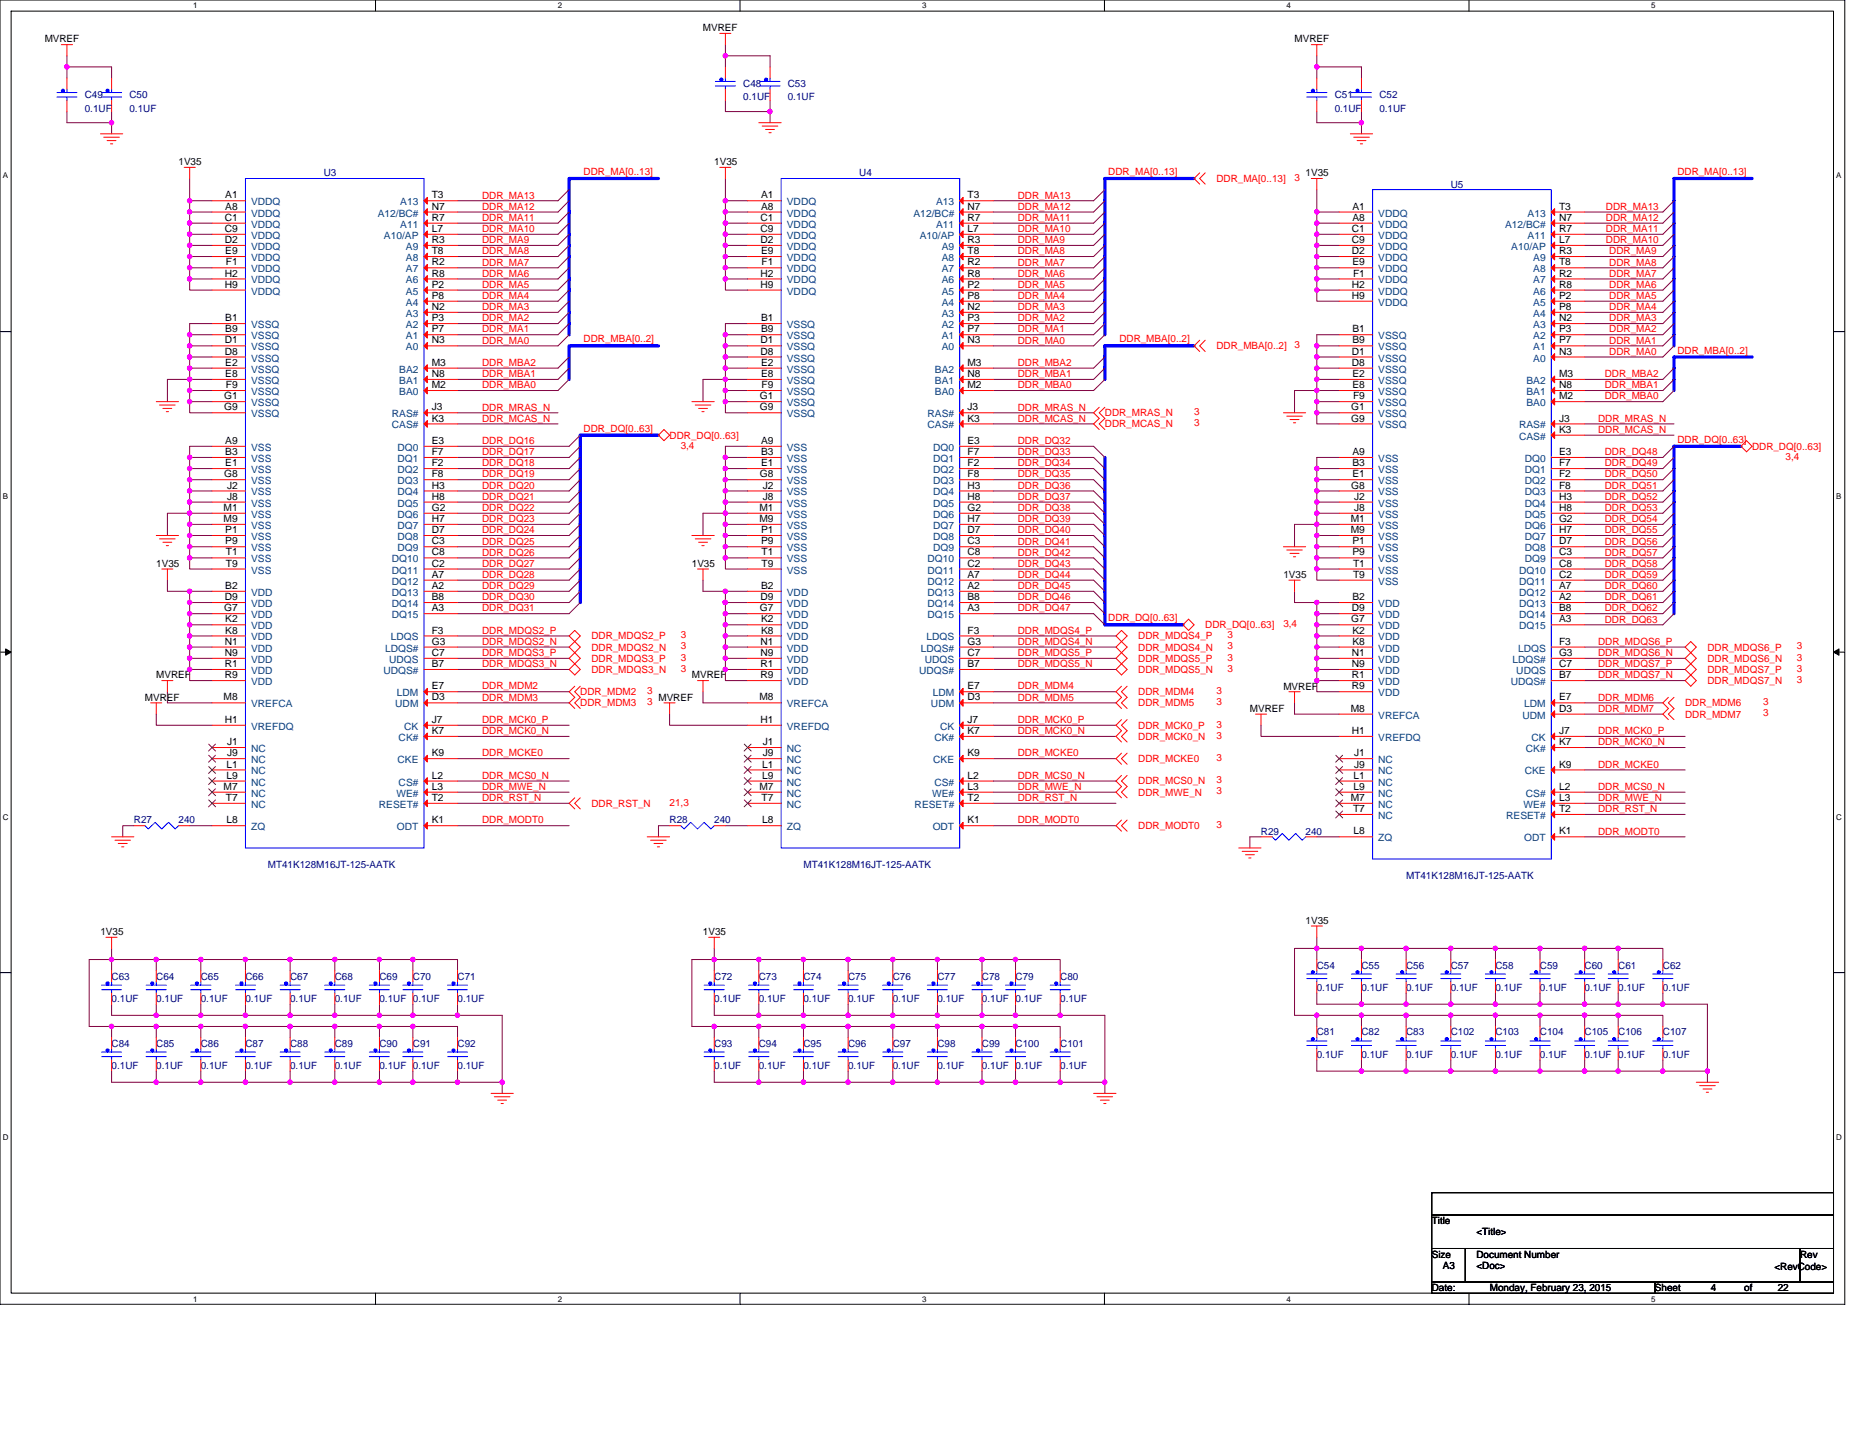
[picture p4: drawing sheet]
<svg xmlns="http://www.w3.org/2000/svg" width="279mm" height="216mm" viewBox="0 0 279 216" stroke-linecap="round" stroke-linejoin="round" font-family="sans-serif">
<defs><g id="words">
<g font-size="1.5">
<text x="105.6" y="4.7">MVREF</text>
<text x="6.7" y="6.4">MVREF</text>
<text x="194.5" y="6.4">MVREF</text>
<text x="26.8" y="24.8">1V35</text>
<text x="33.8" y="29.8">A1</text>
<text x="64.9" y="29.8">T3</text>
<text x="107.3" y="24.8">1V35</text>
<text x="114.3" y="29.8">A1</text>
<text x="145.3" y="29.8">T3</text>
<text x="196.1" y="26.5">1V35</text>
<text x="33.8" y="33.2">C1</text>
<text x="33.8" y="34.8">C9</text>
<text x="33.8" y="31.5">A8</text>
<text x="64.9" y="31.5">N7</text>
<text x="64.9" y="33.2">R7</text>
<text x="64.9" y="34.8">L7</text>
<text x="114.2" y="33.2">C1</text>
<text x="114.2" y="34.8">C9</text>
<text x="114.3" y="31.5">A8</text>
<text x="145.3" y="31.5">N7</text>
<text x="145.3" y="33.2">R7</text>
<text x="145.3" y="34.8">L7</text>
<text x="203.1" y="34.8">C1</text>
<text x="203.2" y="31.5">A1</text>
<text x="203.2" y="33.2">A8</text>
<text x="234.2" y="33.2">N7</text>
<text x="234.2" y="31.5">T3</text>
<text x="234.2" y="34.8">R7</text>
<text x="33.8" y="36.5">D2</text>
<text x="33.8" y="41.6">H2</text>
<text x="33.8" y="38.2">E9</text>
<text x="33.9" y="39.9">F1</text>
<text x="64.9" y="36.5">R3</text>
<text x="64.9" y="38.2">T8</text>
<text x="64.9" y="39.9">R2</text>
<text x="64.9" y="41.6">R8</text>
<text x="114.2" y="36.5">D2</text>
<text x="114.2" y="41.6">H2</text>
<text x="114.3" y="38.2">E9</text>
<text x="114.4" y="39.9">F1</text>
<text x="145.3" y="36.5">R3</text>
<text x="145.3" y="38.2">T8</text>
<text x="145.3" y="39.9">R2</text>
<text x="145.3" y="41.6">R8</text>
<text x="203.1" y="36.5">C9</text>
<text x="203.1" y="38.2">D2</text>
<text x="203.2" y="39.9">E9</text>
<text x="203.2" y="41.6">F1</text>
<text x="234.2" y="38.2">R3</text>
<text x="234.2" y="39.9">T8</text>
<text x="234.2" y="41.6">R2</text>
<text x="234.2" y="36.5">L7</text>
<text x="33.8" y="43.2">H9</text>
<text x="64.9" y="43.2">P2</text>
<text x="64.9" y="44.9">P8</text>
<text x="64.9" y="46.6">N2</text>
<text x="114.2" y="43.2">H9</text>
<text x="145.3" y="43.2">P2</text>
<text x="145.3" y="44.9">P8</text>
<text x="145.3" y="46.6">N2</text>
<text x="203.1" y="43.2">H2</text>
<text x="203.1" y="44.9">H9</text>
<text x="234.2" y="43.2">R8</text>
<text x="234.2" y="44.9">P2</text>
<text x="234.2" y="46.6">P8</text>
<text x="33.8" y="51.6">D1</text>
<text x="33.8" y="53.3">D8</text>
<text x="33.8" y="48.3">B1</text>
<text x="33.8" y="49.9">B9</text>
<text x="64.9" y="48.3">P3</text>
<text x="64.9" y="49.9">P7</text>
<text x="64.9" y="51.6">N3</text>
<text x="114.2" y="51.6">D1</text>
<text x="114.2" y="53.3">D8</text>
<text x="114.3" y="48.3">B1</text>
<text x="114.3" y="49.9">B9</text>
<text x="145.3" y="48.3">P3</text>
<text x="145.3" y="49.9">P7</text>
<text x="145.3" y="51.6">N3</text>
<text x="203.1" y="53.3">D1</text>
<text x="203.2" y="49.9">B1</text>
<text x="203.2" y="51.6">B9</text>
<text x="234.2" y="48.3">N2</text>
<text x="234.2" y="49.9">P3</text>
<text x="234.2" y="51.6">P7</text>
<text x="234.2" y="53.3">N3</text>
<text x="33.7" y="60">G1</text>
<text x="33.8" y="54.9">E2</text>
<text x="33.8" y="56.6">E8</text>
<text x="33.9" y="58.3">F9</text>
<text x="64.9" y="54.9">M3</text>
<text x="64.9" y="56.6">N8</text>
<text x="64.9" y="58.3">M2</text>
<text x="114.2" y="60">G1</text>
<text x="114.3" y="54.9">E2</text>
<text x="114.3" y="56.6">E8</text>
<text x="114.4" y="58.3">F9</text>
<text x="145.3" y="54.9">M3</text>
<text x="145.3" y="56.6">N8</text>
<text x="145.3" y="58.3">M2</text>
<text x="203.1" y="54.9">D8</text>
<text x="203.2" y="56.6">E2</text>
<text x="203.2" y="58.3">E8</text>
<text x="203.2" y="60">F9</text>
<text x="234.2" y="56.6">M3</text>
<text x="234.2" y="58.3">N8</text>
<text x="234.2" y="60">M2</text>
<text x="33.7" y="61.7">G9</text>
<text x="64.9" y="61.7">J3</text>
<text x="64.9" y="63.3">K3</text>
<text x="114.2" y="61.7">G9</text>
<text x="145.3" y="61.7">J3</text>
<text x="145.3" y="63.3">K3</text>
<text x="203" y="61.7">G1</text>
<text x="203" y="63.3">G9</text>
<text x="234.2" y="63.3">J3</text>
<text x="234.2" y="65">K3</text>
<text x="33.7" y="71.7">G8</text>
<text x="33.8" y="66.7">A9</text>
<text x="33.8" y="68.4">B3</text>
<text x="33.8" y="70">E1</text>
<text x="64.9" y="71.7">F8</text>
<text x="64.9" y="70">F2</text>
<text x="64.9" y="68.4">F7</text>
<text x="64.9" y="66.7">E3</text>
<text x="114.2" y="71.7">G8</text>
<text x="114.3" y="66.7">A9</text>
<text x="114.3" y="68.4">B3</text>
<text x="114.3" y="70">E1</text>
<text x="145.3" y="71.7">F8</text>
<text x="145.3" y="70">F2</text>
<text x="145.3" y="68.4">F7</text>
<text x="145.3" y="66.7">E3</text>
<text x="203.2" y="68.4">A9</text>
<text x="203.2" y="70">B3</text>
<text x="203.2" y="71.7">E1</text>
<text x="234.2" y="71.7">F2</text>
<text x="234.2" y="70">F7</text>
<text x="234.2" y="68.4">E3</text>
<text x="33.6" y="76.8">M1</text>
<text x="34.1" y="73.4">J2</text>
<text x="34.1" y="75.1">J8</text>
<text x="64.9" y="76.8">G2</text>
<text x="64.9" y="75.1">H8</text>
<text x="64.9" y="73.4">H3</text>
<text x="114.1" y="76.8">M1</text>
<text x="114.6" y="73.4">J2</text>
<text x="114.6" y="75.1">J8</text>
<text x="145.3" y="76.8">G2</text>
<text x="145.3" y="75.1">H8</text>
<text x="145.3" y="73.4">H3</text>
<text x="203" y="73.4">G8</text>
<text x="203.4" y="75.1">J2</text>
<text x="203.4" y="76.8">J8</text>
<text x="234.2" y="76.8">H8</text>
<text x="234.2" y="75.1">H3</text>
<text x="234.2" y="73.4">F8</text>
<text x="33.6" y="78.4">M9</text>
<text x="33.8" y="80.1">P1</text>
<text x="33.8" y="81.8">P9</text>
<text x="33.9" y="83.5">T1</text>
<text x="64.9" y="78.4">H7</text>
<text x="64.9" y="81.8">C3</text>
<text x="64.9" y="80.1">D7</text>
<text x="64.9" y="83.5">C8</text>
<text x="114.1" y="78.4">M9</text>
<text x="114.3" y="80.1">P1</text>
<text x="114.3" y="81.8">P9</text>
<text x="114.4" y="83.5">T1</text>
<text x="145.3" y="78.4">H7</text>
<text x="145.3" y="81.8">C3</text>
<text x="145.3" y="80.1">D7</text>
<text x="145.3" y="83.5">C8</text>
<text x="202.9" y="78.4">M1</text>
<text x="202.9" y="80.1">M9</text>
<text x="203.2" y="81.8">P1</text>
<text x="203.2" y="83.5">P9</text>
<text x="234.2" y="80.1">H7</text>
<text x="234.2" y="78.4">G2</text>
<text x="234.2" y="83.5">C3</text>
<text x="234.2" y="81.8">D7</text>
<text x="23.5" y="85.2">1V35</text>
<text x="33.8" y="88.5">B2</text>
<text x="33.9" y="85.1">T9</text>
<text x="64.9" y="88.5">A2</text>
<text x="64.9" y="86.8">A7</text>
<text x="64.9" y="85.1">C2</text>
<text x="103.9" y="85.2">1V35</text>
<text x="114.3" y="88.5">B2</text>
<text x="114.4" y="85.1">T9</text>
<text x="145.3" y="88.5">A2</text>
<text x="145.3" y="86.8">A7</text>
<text x="145.3" y="85.1">C2</text>
<text x="192.8" y="86.8">1V35</text>
<text x="203.2" y="85.1">T1</text>
<text x="203.2" y="86.8">T9</text>
<text x="234.2" y="88.5">A7</text>
<text x="234.2" y="86.8">C2</text>
<text x="234.2" y="85.1">C8</text>
<text x="33.7" y="91.8">G7</text>
<text x="33.8" y="90.2">D9</text>
<text x="33.8" y="95.2">K8</text>
<text x="33.8" y="93.5">K2</text>
<text x="64.9" y="95.2">F3</text>
<text x="64.9" y="91.8">A3</text>
<text x="64.9" y="90.2">B8</text>
<text x="114.2" y="91.8">G7</text>
<text x="114.2" y="90.2">D9</text>
<text x="114.3" y="95.2">K8</text>
<text x="114.3" y="93.5">K2</text>
<text x="145.3" y="95.2">F3</text>
<text x="145.3" y="91.8">A3</text>
<text x="145.3" y="90.2">B8</text>
<text x="203" y="93.5">G7</text>
<text x="203.1" y="91.8">D9</text>
<text x="203.2" y="90.2">B2</text>
<text x="203.2" y="95.2">K2</text>
<text x="234.2" y="93.5">A3</text>
<text x="234.2" y="91.8">B8</text>
<text x="234.2" y="90.2">A2</text>
<text x="23.5" y="101.9">MVREF</text>
<text x="33.8" y="96.9">N1</text>
<text x="33.8" y="98.6">N9</text>
<text x="33.8" y="100.2">R1</text>
<text x="33.8" y="101.9">R9</text>
<text x="64.9" y="96.9">G3</text>
<text x="64.9" y="98.6">C7</text>
<text x="64.9" y="100.2">B7</text>
<text x="103.9" y="101.9">MVREF</text>
<text x="114.2" y="96.9">N1</text>
<text x="114.2" y="98.6">N9</text>
<text x="114.2" y="100.2">R1</text>
<text x="114.2" y="101.9">R9</text>
<text x="145.3" y="96.9">G3</text>
<text x="145.3" y="98.6">C7</text>
<text x="145.3" y="100.2">B7</text>
<text x="203.1" y="98.6">N1</text>
<text x="203.1" y="100.2">N9</text>
<text x="203.1" y="101.9">R1</text>
<text x="203.2" y="96.9">K8</text>
<text x="234.2" y="96.9">F3</text>
<text x="234.2" y="98.6">G3</text>
<text x="234.2" y="100.2">C7</text>
<text x="234.2" y="101.9">B7</text>
<text x="21.8" y="105.3">MVREF</text>
<text x="33.6" y="105.2">M8</text>
<text x="64.9" y="105.2">D3</text>
<text x="64.9" y="103.6">E7</text>
<text x="98.9" y="105.3">MVREF</text>
<text x="114.1" y="105.2">M8</text>
<text x="145.3" y="105.2">D3</text>
<text x="145.3" y="103.6">E7</text>
<text x="187.7" y="107">MVREF</text>
<text x="192.8" y="103.6">MVREF</text>
<text x="202.9" y="106.9">M8</text>
<text x="203.1" y="103.6">R9</text>
<text x="234.2" y="106.9">D3</text>
<text x="234.2" y="105.2">E7</text>
<text x="33.8" y="108.6">H1</text>
<text x="34.1" y="112">J1</text>
<text x="34.1" y="113.6">J9</text>
<text x="64.9" y="110.3">K7</text>
<text x="64.9" y="113.6">K9</text>
<text x="64.9" y="108.6">J7</text>
<text x="114.2" y="108.6">H1</text>
<text x="114.6" y="112">J1</text>
<text x="114.6" y="113.6">J9</text>
<text x="145.3" y="108.6">J7</text>
<text x="145.3" y="110.3">K7</text>
<text x="145.3" y="113.6">K9</text>
<text x="203.1" y="110.3">H1</text>
<text x="203.4" y="113.6">J1</text>
<text x="234.2" y="110.3">J7</text>
<text x="234.2" y="112">K7</text>
<text x="33.6" y="118.7">M7</text>
<text x="34" y="115.3">L1</text>
<text x="34" y="117">L9</text>
<text x="64.9" y="117">L2</text>
<text x="64.9" y="118.7">L3</text>
<text x="114.1" y="118.7">M7</text>
<text x="114.5" y="115.3">L1</text>
<text x="114.5" y="117">L9</text>
<text x="145.3" y="118.7">L3</text>
<text x="145.3" y="117">L2</text>
<text x="203.3" y="117">L1</text>
<text x="203.3" y="118.7">L9</text>
<text x="203.4" y="115.3">J9</text>
<text x="234.2" y="118.7">L2</text>
<text x="234.2" y="115.3">K9</text>
<text x="33.9" y="120.3">T7</text>
<text x="34" y="123.7">L8</text>
<text x="64.9" y="120.3">T2</text>
<text x="64.9" y="123.7">K1</text>
<text x="114.4" y="120.3">T7</text>
<text x="114.5" y="123.7">L8</text>
<text x="145.3" y="120.3">T2</text>
<text x="145.3" y="123.7">K1</text>
<text x="202.9" y="120.3">M7</text>
<text x="203.2" y="122">T7</text>
<text x="203.3" y="125.4">L8</text>
<text x="234.2" y="120.3">L3</text>
<text x="234.2" y="122">T2</text>
<text x="234.2" y="125.4">K1</text>
<text x="15.1" y="140.5">1V35</text>
<text x="105.6" y="140.5">1V35</text>
<text x="196.1" y="138.8">1V35</text>
<text x="215.1" y="183.9">Title</text>
<text x="221.8" y="185.6">&lt;Title&gt;</text>
<text x="215.1" y="188.9">Size</text>
<text x="216.7" y="190.6">A3</text>
<text x="221.8" y="188.9">Document Number</text>
<text x="221.8" y="190.6">&lt;Doc&gt;</text>
<text x="266.6" y="190.8">&lt;RevCode&gt;</text>
<text x="270.4" y="188.9">Rev</text>
<text x="215.1" y="194">Date:</text>
<text x="223.8" y="194">Monday, February 23, 2015</text>
<text x="248.6" y="194">Sheet</text>
<text x="257" y="194">4</text>
<text x="262" y="194">of</text>
<text x="267" y="194">22</text>
</g>
<g font-size="1.5" fill="#000080">
<text x="12.7" y="14.8">C49</text>
<text x="12.7" y="16.8">0.1UF</text>
<text x="19.5" y="14.8">C50</text>
<text x="19.5" y="16.8">0.1UF</text>
<text x="111.7" y="13.1">C48</text>
<text x="111.7" y="15.1">0.1UF</text>
<text x="118.3" y="13.1">C53</text>
<text x="118.3" y="15.1">0.1UF</text>
<text x="200.5" y="14.8">C51</text>
<text x="200.5" y="16.8">0.1UF</text>
<text x="207.2" y="14.8">C52</text>
<text x="207.2" y="16.8">0.1UF</text>
<text x="48.6" y="26.5">U3</text>
<text x="129.1" y="26.5">U4</text>
<text x="217.9" y="28.2">U5</text>
<text x="20.1" y="123.7">R27</text>
<text x="26.8" y="123.7">240</text>
<text x="100.6" y="123.7">R28</text>
<text x="107.3" y="123.7">240</text>
<text x="189.4" y="125.4">R29</text>
<text x="196.1" y="125.4">240</text>
<text x="40.2" y="130.4">MT41K128M16JT-125-AATK</text>
<text x="120.7" y="130.4">MT41K128M16JT-125-AATK</text>
<text x="211.2" y="132.1">MT41K128M16JT-125-AATK</text>
<text x="16.8" y="147.2">C63</text>
<text x="23.5" y="147.2">C64</text>
<text x="30.2" y="147.2">C65</text>
<text x="36.9" y="147.2">C66</text>
<text x="43.6" y="147.2">C67</text>
<text x="50.3" y="147.2">C68</text>
<text x="57" y="147.2">C69</text>
<text x="62" y="147.2">C70</text>
<text x="68.7" y="147.2">C71</text>
<text x="107.3" y="147.2">C72</text>
<text x="114" y="147.2">C73</text>
<text x="120.7" y="147.2">C74</text>
<text x="127.4" y="147.2">C75</text>
<text x="134.1" y="147.2">C76</text>
<text x="140.8" y="147.2">C77</text>
<text x="147.5" y="147.2">C78</text>
<text x="152.5" y="147.2">C79</text>
<text x="159.3" y="147.2">C80</text>
<text x="197.8" y="145.5">C54</text>
<text x="197.8" y="148.9">0.1UF</text>
<text x="204.5" y="145.5">C55</text>
<text x="204.5" y="148.9">0.1UF</text>
<text x="211.2" y="145.5">C56</text>
<text x="211.2" y="148.9">0.1UF</text>
<text x="217.9" y="145.5">C57</text>
<text x="217.9" y="148.9">0.1UF</text>
<text x="224.6" y="145.5">C58</text>
<text x="224.6" y="148.9">0.1UF</text>
<text x="231.3" y="145.5">C59</text>
<text x="231.3" y="148.9">0.1UF</text>
<text x="238" y="145.5">C60</text>
<text x="238" y="148.9">0.1UF 0.1UF</text>
<text x="243.1" y="145.5">C61</text>
<text x="249.8" y="145.5">C62</text>
<text x="249.8" y="148.9">0.1UF</text>
<text x="16.8" y="150.6">0.1UF</text>
<text x="23.5" y="150.6">0.1UF</text>
<text x="30.2" y="150.6">0.1UF</text>
<text x="36.9" y="150.6">0.1UF</text>
<text x="43.6" y="150.6">0.1UF</text>
<text x="50.3" y="150.6">0.1UF</text>
<text x="57" y="150.6">0.1UF 0.1UF</text>
<text x="68.7" y="150.6">0.1UF</text>
<text x="107.3" y="150.6">0.1UF</text>
<text x="114" y="150.6">0.1UF</text>
<text x="120.7" y="150.6">0.1UF</text>
<text x="127.4" y="150.6">0.1UF</text>
<text x="134.1" y="150.6">0.1UF</text>
<text x="140.8" y="150.6">0.1UF</text>
<text x="147.5" y="150.6">0.1UF 0.1UF</text>
<text x="159.3" y="150.6">0.1UF</text>
<text x="197.8" y="155.6">C81</text>
<text x="204.5" y="155.6">C82</text>
<text x="211.2" y="155.6">C83</text>
<text x="217.9" y="155.6">C102</text>
<text x="224.6" y="155.6">C103</text>
<text x="231.3" y="155.6">C104</text>
<text x="238" y="155.6">C105</text>
<text x="243.1" y="155.6">C106</text>
<text x="249.8" y="155.6">C107</text>
<text x="16.8" y="157.2">C84</text>
<text x="16.8" y="160.6">0.1UF</text>
<text x="23.5" y="157.2">C85</text>
<text x="23.5" y="160.6">0.1UF</text>
<text x="30.2" y="157.2">C86</text>
<text x="30.2" y="160.6">0.1UF</text>
<text x="36.9" y="157.2">C87</text>
<text x="36.9" y="160.6">0.1UF</text>
<text x="43.6" y="157.2">C88</text>
<text x="43.6" y="160.6">0.1UF</text>
<text x="50.3" y="157.2">C89</text>
<text x="50.3" y="160.6">0.1UF</text>
<text x="57" y="157.2">C90</text>
<text x="57" y="160.6">0.1UF 0.1UF</text>
<text x="62" y="157.2">C91</text>
<text x="68.7" y="157.2">C92</text>
<text x="68.7" y="160.6">0.1UF</text>
<text x="107.3" y="157.2">C93</text>
<text x="107.3" y="160.6">0.1UF</text>
<text x="114" y="157.2">C94</text>
<text x="114" y="160.6">0.1UF</text>
<text x="120.7" y="157.2">C95</text>
<text x="120.7" y="160.6">0.1UF</text>
<text x="127.4" y="157.2">C96</text>
<text x="127.4" y="160.6">0.1UF</text>
<text x="134.1" y="157.2">C97</text>
<text x="134.1" y="160.6">0.1UF</text>
<text x="140.8" y="157.2">C98</text>
<text x="140.8" y="160.6">0.1UF</text>
<text x="147.5" y="157.2">C99</text>
<text x="147.5" y="160.6">0.1UF 0.1UF</text>
<text x="152.5" y="157.2">C100</text>
<text x="159.3" y="157.2">C101</text>
<text x="159.3" y="160.6">0.1UF</text>
<text x="197.8" y="158.9">0.1UF</text>
<text x="204.5" y="158.9">0.1UF</text>
<text x="211.2" y="158.9">0.1UF</text>
<text x="217.9" y="158.9">0.1UF</text>
<text x="224.6" y="158.9">0.1UF</text>
<text x="231.3" y="158.9">0.1UF</text>
<text x="238" y="158.9">0.1UF 0.1UF</text>
<text x="249.8" y="158.9">0.1UF</text>
</g>
<g font-size="1.5" fill="#f00">
<text x="72.4" y="29.8">DDR_MA13</text>
<text x="87.7" y="26.3">DDR_MA[0..13]</text>
<text x="152.9" y="29.8">DDR_MA13</text>
<text x="166.5" y="26.3">DDR_MA[0..13]</text>
<text x="182.7" y="27.3">DDR_MA[0..13]</text>
<text x="194.5" y="27.2">3</text>
<text x="252" y="26.3">DDR_MA[0..13]</text>
<text x="72.4" y="31.5">DDR_MA12</text>
<text x="72.4" y="33.2">DDR_MA11</text>
<text x="72.4" y="34.9">DDR_MA10</text>
<text x="152.9" y="31.5">DDR_MA12</text>
<text x="152.9" y="33.2">DDR_MA11</text>
<text x="152.9" y="34.9">DDR_MA10</text>
<text x="241.2" y="33.2">DDR_MA12</text>
<text x="241.2" y="34.9">DDR_MA11</text>
<text x="241.2" y="31.5">DDR_MA13</text>
<text x="72.4" y="36.5">DDR_MA9</text>
<text x="72.4" y="38.2">DDR_MA8</text>
<text x="72.4" y="39.9">DDR_MA7</text>
<text x="72.4" y="41.6">DDR_MA6</text>
<text x="152.9" y="36.5">DDR_MA9</text>
<text x="152.9" y="38.2">DDR_MA8</text>
<text x="152.9" y="39.9">DDR_MA7</text>
<text x="152.9" y="41.6">DDR_MA6</text>
<text x="241.2" y="36.5">DDR_MA10</text>
<text x="241.7" y="38.2">DDR_MA9</text>
<text x="241.7" y="39.9">DDR_MA8</text>
<text x="241.7" y="41.6">DDR_MA7</text>
<text x="72.4" y="43.2">DDR_MA5</text>
<text x="72.4" y="44.9">DDR_MA4</text>
<text x="72.4" y="46.6">DDR_MA3</text>
<text x="152.9" y="43.2">DDR_MA5</text>
<text x="152.9" y="44.9">DDR_MA4</text>
<text x="152.9" y="46.6">DDR_MA3</text>
<text x="241.7" y="43.2">DDR_MA6</text>
<text x="241.7" y="44.9">DDR_MA5</text>
<text x="241.7" y="46.6">DDR_MA4</text>
<text x="72.4" y="48.3">DDR_MA2</text>
<text x="72.4" y="50">DDR_MA1</text>
<text x="72.4" y="51.6">DDR_MA0</text>
<text x="87.7" y="51.5">DDR_MBA[0..2]</text>
<text x="152.9" y="48.3">DDR_MA2</text>
<text x="152.9" y="50">DDR_MA1</text>
<text x="152.9" y="51.6">DDR_MA0</text>
<text x="168.1" y="51.5">DDR_MBA[0..2]</text>
<text x="182.7" y="52.5">DDR_MBA[0..2]</text>
<text x="194.5" y="52.3">3</text>
<text x="241.7" y="48.3">DDR_MA3</text>
<text x="241.7" y="50">DDR_MA2</text>
<text x="241.7" y="51.6">DDR_MA1</text>
<text x="241.7" y="53.3">DDR_MA0</text>
<text x="252" y="53.1">DDR_MBA[0..2]</text>
<text x="72.4" y="55">DDR_MBA2</text>
<text x="72.4" y="56.7">DDR_MBA1</text>
<text x="72.4" y="58.3">DDR_MBA0</text>
<text x="152.9" y="55">DDR_MBA2</text>
<text x="152.9" y="56.7">DDR_MBA1</text>
<text x="152.9" y="58.3">DDR_MBA0</text>
<text x="241.1" y="56.7">DDR_MBA2</text>
<text x="241.1" y="58.3">DDR_MBA1</text>
<text x="72.4" y="61.7">DDR_MRAS_N</text>
<text x="72.4" y="63.4">DDR_MCAS_N</text>
<text x="87.7" y="64.9">DDR_DQ[0..63]</text>
<text x="100.6" y="65.9">DDR_DQ[0..63]</text>
<text x="152.9" y="61.7">DDR_MRAS_N</text>
<text x="152.9" y="63.4">DDR_MCAS_N</text>
<text x="166" y="62.5">DDR_MRAS_N</text>
<text x="166" y="64.2">DDR_MCAS_N</text>
<text x="179.4" y="62.4">3</text>
<text x="179.4" y="64.1">3</text>
<text x="240.1" y="63.4">DDR_MRAS_N</text>
<text x="240.1" y="65">DDR_MCAS_N</text>
<text x="241.1" y="60">DDR_MBA0</text>
<text x="72.4" y="66.7">DDR_DQ16</text>
<text x="72.4" y="68.4">DDR_DQ17</text>
<text x="72.4" y="70.1">DDR_DQ18</text>
<text x="72.4" y="71.7">DDR_DQ19</text>
<text x="102.3" y="67.4">3,4</text>
<text x="152.9" y="66.7">DDR_DQ32</text>
<text x="152.9" y="68.4">DDR_DQ33</text>
<text x="152.9" y="70.1">DDR_DQ34</text>
<text x="152.9" y="71.7">DDR_DQ35</text>
<text x="241.1" y="68.4">DDR_DQ48</text>
<text x="241.1" y="70.1">DDR_DQ49</text>
<text x="241.1" y="71.7">DDR_DQ50</text>
<text x="252" y="66.5">DDR_DQ[0..63]</text>
<text x="263.2" y="67.6">DDR_DQ[0..63]</text>
<text x="268.2" y="69.1">3,4</text>
<text x="72.4" y="73.4">DDR_DQ20</text>
<text x="72.4" y="75.1">DDR_DQ21</text>
<text x="72.4" y="76.8">DDR_DQ22</text>
<text x="152.9" y="73.4">DDR_DQ36</text>
<text x="152.9" y="75.1">DDR_DQ37</text>
<text x="152.9" y="76.8">DDR_DQ38</text>
<text x="241.1" y="73.4">DDR_DQ51</text>
<text x="241.1" y="75.1">DDR_DQ52</text>
<text x="241.1" y="76.8">DDR_DQ53</text>
<text x="72.4" y="78.4">DDR_DQ23</text>
<text x="72.4" y="80.1">DDR_DQ24</text>
<text x="72.4" y="81.8">DDR_DQ25</text>
<text x="72.4" y="83.5">DDR_DQ26</text>
<text x="152.9" y="78.4">DDR_DQ39</text>
<text x="152.9" y="80.1">DDR_DQ40</text>
<text x="152.9" y="81.8">DDR_DQ41</text>
<text x="152.9" y="83.5">DDR_DQ42</text>
<text x="241.1" y="78.4">DDR_DQ54</text>
<text x="241.1" y="80.1">DDR_DQ55</text>
<text x="241.1" y="81.8">DDR_DQ56</text>
<text x="241.1" y="83.5">DDR_DQ57</text>
<text x="72.4" y="85.2">DDR_DQ27</text>
<text x="72.4" y="86.8">DDR_DQ28</text>
<text x="72.4" y="88.5">DDR_DQ29</text>
<text x="152.9" y="85.2">DDR_DQ43</text>
<text x="152.9" y="86.8">DDR_DQ44</text>
<text x="152.9" y="88.5">DDR_DQ45</text>
<text x="241.1" y="85.2">DDR_DQ58</text>
<text x="241.1" y="86.8">DDR_DQ59</text>
<text x="241.1" y="88.5">DDR_DQ60</text>
<text x="72.4" y="90.2">DDR_DQ30</text>
<text x="72.4" y="91.9">DDR_DQ31</text>
<text x="72.4" y="95.2">DDR_MDQS2_P</text>
<text x="102.3" y="95.9">3</text>
<text x="152.9" y="90.2">DDR_DQ46</text>
<text x="152.9" y="91.9">DDR_DQ47</text>
<text x="152.9" y="95.2">DDR_MDQS4_P</text>
<text x="166.5" y="93.4">DDR_DQ[0..63]</text>
<text x="181" y="94.4">DDR_DQ[0..63]</text>
<text x="184.4" y="95.9">3</text>
<text x="192.8" y="94.2">3,4</text>
<text x="241.1" y="90.2">DDR_DQ61</text>
<text x="241.1" y="91.9">DDR_DQ62</text>
<text x="241.1" y="93.5">DDR_DQ63</text>
<text x="72.4" y="98.6">DDR_MDQS3_P</text>
<text x="72.4" y="96.9">DDR_MDQS2_N</text>
<text x="72.4" y="100.2">DDR_MDQS3_N</text>
<text x="88.8" y="101.1">DDR_MDQS3_N</text>
<text x="88.8" y="99.4">DDR_MDQS3_P</text>
<text x="88.8" y="97.7">DDR_MDQS2_N</text>
<text x="88.8" y="96.1">DDR_MDQS2_P</text>
<text x="102.3" y="100.9">3</text>
<text x="102.3" y="99.3">3</text>
<text x="102.3" y="97.6">3</text>
<text x="152.9" y="98.6">DDR_MDQS5_P</text>
<text x="152.9" y="96.9">DDR_MDQS4_N</text>
<text x="152.9" y="100.2">DDR_MDQS5_N</text>
<text x="171" y="101.1">DDR_MDQS5_N</text>
<text x="171" y="99.4">DDR_MDQS5_P</text>
<text x="171" y="97.7">DDR_MDQS4_N</text>
<text x="171" y="96.1">DDR_MDQS4_P</text>
<text x="184.4" y="100.9">3</text>
<text x="184.4" y="99.3">3</text>
<text x="184.4" y="97.6">3</text>
<text x="240.1" y="96.9">DDR_MDQS6_P</text>
<text x="240.1" y="100.2">DDR_MDQS7_P</text>
<text x="240.1" y="98.6">DDR_MDQS6_N</text>
<text x="240.1" y="101.9">DDR_MDQS7_N</text>
<text x="256.5" y="97.7">DDR_MDQS6_P</text>
<text x="256.5" y="99.4">DDR_MDQS6_N</text>
<text x="256.5" y="101.1">DDR_MDQS7_P</text>
<text x="269.9" y="97.6">3</text>
<text x="269.9" y="99.3">3</text>
<text x="269.9" y="100.9">3</text>
<text x="72.4" y="103.6">DDR_MDM2</text>
<text x="72.4" y="105.3">DDR_MDM3</text>
<text x="87.2" y="106.1">DDR_MDM3</text>
<text x="87.2" y="104.5">DDR_MDM2</text>
<text x="97.2" y="106">3</text>
<text x="97.2" y="104.3">3</text>
<text x="152.9" y="103.6">DDR_MDM4</text>
<text x="152.9" y="105.3">DDR_MDM5</text>
<text x="171" y="104.5">DDR_MDM4</text>
<text x="171" y="106.1">DDR_MDM5</text>
<text x="182.7" y="104.3">3</text>
<text x="182.7" y="106">3</text>
<text x="240.1" y="105.3">DDR_MDM6</text>
<text x="240.1" y="107">DDR_MDM7</text>
<text x="253.1" y="106.1">DDR_MDM6</text>
<text x="253.1" y="107.8">DDR_MDM7</text>
<text x="256.5" y="102.8">DDR_MDQS7_N</text>
<text x="264.9" y="106">3</text>
<text x="264.9" y="107.6">3</text>
<text x="269.9" y="102.6">3</text>
<text x="72.4" y="113.6">DDR_MCKE0</text>
<text x="72.4" y="110.3">DDR_MCK0_N</text>
<text x="72.4" y="108.6">DDR_MCK0_P</text>
<text x="152.9" y="110.3">DDR_MCK0_N</text>
<text x="152.9" y="108.6">DDR_MCK0_P</text>
<text x="152.9" y="113.6">DDR_MCKE0</text>
<text x="171" y="109.5">DDR_MCK0_P</text>
<text x="171" y="111.1">DDR_MCK0_N</text>
<text x="182.7" y="109.3">3</text>
<text x="182.7" y="111">3</text>
<text x="240.1" y="112">DDR_MCK0_N</text>
<text x="240.1" y="110.3">DDR_MCK0_P</text>
<text x="72.4" y="117">DDR_MCS0_N</text>
<text x="72.4" y="118.7">DDR_MWE_N</text>
<text x="152.9" y="117">DDR_MCS0_N</text>
<text x="152.9" y="118.7">DDR_MWE_N</text>
<text x="171" y="114.5">DDR_MCKE0</text>
<text x="171" y="117.9">DDR_MCS0_N</text>
<text x="171" y="119.5">DDR_MWE_N</text>
<text x="182.7" y="114.3">3</text>
<text x="182.7" y="117.7">3</text>
<text x="182.7" y="119.4">3</text>
<text x="240.1" y="118.7">DDR_MCS0_N</text>
<text x="240.1" y="115.3">DDR_MCKE0</text>
<text x="72.4" y="123.7">DDR_MODT0</text>
<text x="72.4" y="120.4">DDR_RST_N</text>
<text x="88.8" y="121.2">DDR_RST_N</text>
<text x="100.6" y="121.1">21,3</text>
<text x="152.9" y="123.7">DDR_MODT0</text>
<text x="152.9" y="120.4">DDR_RST_N</text>
<text x="171" y="124.6">DDR_MODT0</text>
<text x="182.7" y="124.4">3</text>
<text x="240.1" y="120.4">DDR_MWE_N</text>
<text x="240.1" y="125.4">DDR_MODT0</text>
<text x="240.1" y="122">DDR_RST_N</text>
</g>
<g font-size="1.5" fill="#004080">
<text x="37.7" y="30.8">VDDQ</text>
<text x="37.7" y="32.5">VDDQ</text>
<text x="37.7" y="34.2">VDDQ</text>
<text x="37.7" y="35.9">VDDQ</text>
<text x="56.7" y="32.5">A12/BC#</text>
<text x="57.7" y="35.9">A10/AP</text>
<text x="60.1" y="30.8">A13</text>
<text x="60.1" y="34.2">A11</text>
<text x="118.2" y="30.8">VDDQ</text>
<text x="118.2" y="32.5">VDDQ</text>
<text x="118.2" y="34.2">VDDQ</text>
<text x="118.2" y="35.9">VDDQ</text>
<text x="137.2" y="32.5">A12/BC#</text>
<text x="138.2" y="35.9">A10/AP</text>
<text x="140.6" y="30.8">A13</text>
<text x="140.6" y="34.2">A11</text>
<text x="207" y="32.5">VDDQ</text>
<text x="207" y="34.2">VDDQ</text>
<text x="207" y="35.9">VDDQ</text>
<text x="226.1" y="34.2">A12/BC#</text>
<text x="229.5" y="32.5">A13</text>
<text x="229.5" y="35.9">A11</text>
<text x="37.7" y="37.5">VDDQ</text>
<text x="37.7" y="39.2">VDDQ</text>
<text x="37.7" y="40.9">VDDQ</text>
<text x="61" y="37.5">A9</text>
<text x="61" y="39.2">A8</text>
<text x="61" y="40.9">A7</text>
<text x="118.2" y="37.5">VDDQ</text>
<text x="118.2" y="39.2">VDDQ</text>
<text x="118.2" y="40.9">VDDQ</text>
<text x="141.5" y="37.5">A9</text>
<text x="141.5" y="39.2">A8</text>
<text x="141.5" y="40.9">A7</text>
<text x="207" y="37.5">VDDQ</text>
<text x="207" y="39.2">VDDQ</text>
<text x="207" y="40.9">VDDQ</text>
<text x="227" y="37.5">A10/AP</text>
<text x="230.3" y="39.2">A9</text>
<text x="230.3" y="40.9">A8</text>
<text x="37.7" y="42.6">VDDQ</text>
<text x="37.7" y="44.3">VDDQ</text>
<text x="61" y="42.6">A6</text>
<text x="61" y="44.3">A5</text>
<text x="61" y="45.9">A4</text>
<text x="61" y="47.6">A3</text>
<text x="118.2" y="42.6">VDDQ</text>
<text x="118.2" y="44.3">VDDQ</text>
<text x="141.5" y="42.6">A6</text>
<text x="141.5" y="44.3">A5</text>
<text x="141.5" y="45.9">A4</text>
<text x="141.5" y="47.6">A3</text>
<text x="207" y="42.6">VDDQ</text>
<text x="207" y="44.3">VDDQ</text>
<text x="207" y="45.9">VDDQ</text>
<text x="230.3" y="42.6">A7</text>
<text x="230.3" y="44.3">A6</text>
<text x="230.3" y="45.9">A5</text>
<text x="230.3" y="47.6">A4</text>
<text x="37.7" y="49.3">VSSQ</text>
<text x="37.7" y="51">VSSQ</text>
<text x="37.7" y="52.6">VSSQ</text>
<text x="61" y="49.3">A2</text>
<text x="61" y="51">A1</text>
<text x="61" y="52.6">A0</text>
<text x="118.2" y="49.3">VSSQ</text>
<text x="118.2" y="51">VSSQ</text>
<text x="118.2" y="52.6">VSSQ</text>
<text x="141.5" y="49.3">A2</text>
<text x="141.5" y="51">A1</text>
<text x="141.5" y="52.6">A0</text>
<text x="207" y="51">VSSQ</text>
<text x="207" y="52.6">VSSQ</text>
<text x="230.3" y="49.3">A3</text>
<text x="230.3" y="51">A2</text>
<text x="230.3" y="52.6">A1</text>
<text x="37.7" y="54.3">VSSQ</text>
<text x="37.7" y="56">VSSQ</text>
<text x="37.7" y="57.7">VSSQ</text>
<text x="37.7" y="59.4">VSSQ</text>
<text x="60" y="56">BA2</text>
<text x="60" y="57.7">BA1</text>
<text x="60" y="59.4">BA0</text>
<text x="118.2" y="54.3">VSSQ</text>
<text x="118.2" y="56">VSSQ</text>
<text x="118.2" y="57.7">VSSQ</text>
<text x="118.2" y="59.4">VSSQ</text>
<text x="140.4" y="56">BA2</text>
<text x="140.4" y="57.7">BA1</text>
<text x="140.4" y="59.4">BA0</text>
<text x="207" y="54.3">VSSQ</text>
<text x="207" y="56">VSSQ</text>
<text x="207" y="57.7">VSSQ</text>
<text x="207" y="59.4">VSSQ</text>
<text x="229.3" y="57.7">BA2</text>
<text x="229.3" y="59.4">BA1</text>
<text x="230.3" y="54.3">A0</text>
<text x="37.7" y="61">VSSQ</text>
<text x="37.7" y="62.7">VSSQ</text>
<text x="58.9" y="62.7">RAS#</text>
<text x="58.9" y="64.4">CAS#</text>
<text x="118.2" y="61">VSSQ</text>
<text x="118.2" y="62.7">VSSQ</text>
<text x="139.3" y="62.7">RAS#</text>
<text x="139.3" y="64.4">CAS#</text>
<text x="207" y="61">VSSQ</text>
<text x="207" y="62.7">VSSQ</text>
<text x="207" y="64.4">VSSQ</text>
<text x="228.2" y="64.4">RAS#</text>
<text x="229.3" y="61">BA0</text>
<text x="37.7" y="67.7">VSS</text>
<text x="37.7" y="69.4">VSS</text>
<text x="37.7" y="71.1">VSS</text>
<text x="59.7" y="71.1">DQ2</text>
<text x="59.7" y="69.4">DQ1</text>
<text x="59.7" y="67.7">DQ0</text>
<text x="118.2" y="67.7">VSS</text>
<text x="118.2" y="69.4">VSS</text>
<text x="118.2" y="71.1">VSS</text>
<text x="140.2" y="71.1">DQ2</text>
<text x="140.2" y="69.4">DQ1</text>
<text x="140.2" y="67.7">DQ0</text>
<text x="207" y="69.4">VSS</text>
<text x="207" y="71.1">VSS</text>
<text x="228.2" y="66.1">CAS#</text>
<text x="229" y="71.1">DQ1</text>
<text x="229" y="69.4">DQ0</text>
<text x="37.7" y="72.7">VSS</text>
<text x="37.7" y="74.4">VSS</text>
<text x="37.7" y="76.1">VSS</text>
<text x="37.7" y="77.8">VSS</text>
<text x="59.7" y="77.8">DQ6</text>
<text x="59.7" y="76.1">DQ5</text>
<text x="59.7" y="74.4">DQ4</text>
<text x="59.7" y="72.7">DQ3</text>
<text x="118.2" y="72.7">VSS</text>
<text x="118.2" y="74.4">VSS</text>
<text x="118.2" y="76.1">VSS</text>
<text x="118.2" y="77.8">VSS</text>
<text x="140.2" y="77.8">DQ6</text>
<text x="140.2" y="76.1">DQ5</text>
<text x="140.2" y="74.4">DQ4</text>
<text x="140.2" y="72.7">DQ3</text>
<text x="207" y="72.7">VSS</text>
<text x="207" y="74.4">VSS</text>
<text x="207" y="76.1">VSS</text>
<text x="207" y="77.8">VSS</text>
<text x="229" y="77.8">DQ5</text>
<text x="229" y="76.1">DQ4</text>
<text x="229" y="74.4">DQ3</text>
<text x="229" y="72.7">DQ2</text>
<text x="37.7" y="79.5">VSS</text>
<text x="37.7" y="81.1">VSS</text>
<text x="37.7" y="82.8">VSS</text>
<text x="59.7" y="79.5">DQ7</text>
<text x="59.7" y="82.8">DQ9</text>
<text x="59.7" y="81.1">DQ8</text>
<text x="118.2" y="79.5">VSS</text>
<text x="118.2" y="81.1">VSS</text>
<text x="118.2" y="82.8">VSS</text>
<text x="140.2" y="79.5">DQ7</text>
<text x="140.2" y="82.8">DQ9</text>
<text x="140.2" y="81.1">DQ8</text>
<text x="207" y="79.5">VSS</text>
<text x="207" y="81.1">VSS</text>
<text x="207" y="82.8">VSS</text>
<text x="229" y="81.1">DQ7</text>
<text x="229" y="79.5">DQ6</text>
<text x="229" y="82.8">DQ8</text>
<text x="37.7" y="84.5">VSS</text>
<text x="37.7" y="86.2">VSS</text>
<text x="37.7" y="89.5">VDD</text>
<text x="58.9" y="89.5">DQ13</text>
<text x="58.9" y="87.8">DQ12</text>
<text x="58.9" y="86.2">DQ11</text>
<text x="58.9" y="84.5">DQ10</text>
<text x="118.2" y="84.5">VSS</text>
<text x="118.2" y="86.2">VSS</text>
<text x="118.2" y="89.5">VDD</text>
<text x="139.3" y="89.5">DQ13</text>
<text x="139.3" y="87.8">DQ12</text>
<text x="139.3" y="86.2">DQ11</text>
<text x="139.3" y="84.5">DQ10</text>
<text x="207" y="84.5">VSS</text>
<text x="207" y="86.2">VSS</text>
<text x="207" y="87.8">VSS</text>
<text x="228.2" y="89.5">DQ12</text>
<text x="228.2" y="87.8">DQ11</text>
<text x="228.2" y="86.2">DQ10</text>
<text x="229" y="84.5">DQ9</text>
<text x="37.7" y="91.2">VDD</text>
<text x="37.7" y="92.9">VDD</text>
<text x="37.7" y="94.6">VDD</text>
<text x="58.9" y="92.9">DQ15</text>
<text x="58.9" y="91.2">DQ14</text>
<text x="118.2" y="91.2">VDD</text>
<text x="118.2" y="92.9">VDD</text>
<text x="118.2" y="94.6">VDD</text>
<text x="139.3" y="92.9">DQ15</text>
<text x="139.3" y="91.2">DQ14</text>
<text x="207" y="91.2">VDD</text>
<text x="207" y="92.9">VDD</text>
<text x="207" y="94.6">VDD</text>
<text x="228.2" y="94.6">DQ15</text>
<text x="228.2" y="92.9">DQ14</text>
<text x="228.2" y="91.2">DQ13</text>
<text x="37.7" y="96.2">VDD</text>
<text x="37.7" y="97.9">VDD</text>
<text x="37.7" y="99.6">VDD</text>
<text x="37.7" y="101.3">VDD</text>
<text x="57.6" y="101.3">UDQS#</text>
<text x="57.8" y="97.9">LDQS#</text>
<text x="58.4" y="99.6">UDQS</text>
<text x="58.7" y="96.2">LDQS</text>
<text x="118.2" y="96.2">VDD</text>
<text x="118.2" y="97.9">VDD</text>
<text x="118.2" y="99.6">VDD</text>
<text x="118.2" y="101.3">VDD</text>
<text x="138.1" y="101.3">UDQS#</text>
<text x="138.3" y="97.9">LDQS#</text>
<text x="138.9" y="99.6">UDQS</text>
<text x="139.2" y="96.2">LDQS</text>
<text x="207" y="97.9">VDD</text>
<text x="207" y="99.6">VDD</text>
<text x="207" y="101.3">VDD</text>
<text x="207" y="96.2">VDD</text>
<text x="227.2" y="99.6">LDQS#</text>
<text x="227.8" y="101.3">UDQS</text>
<text x="228" y="97.9">LDQS</text>
<text x="37.7" y="102.9">VDD</text>
<text x="37.7" y="106.3">VREFCA</text>
<text x="59.4" y="106.3">UDM</text>
<text x="59.6" y="104.6">LDM</text>
<text x="118.2" y="102.9">VDD</text>
<text x="118.2" y="106.3">VREFCA</text>
<text x="139.8" y="106.3">UDM</text>
<text x="140.1" y="104.6">LDM</text>
<text x="207" y="102.9">VDD</text>
<text x="207" y="104.6">VDD</text>
<text x="207" y="108">VREFCA</text>
<text x="226.9" y="102.9">UDQS#</text>
<text x="228.7" y="108">UDM</text>
<text x="229" y="106.3">LDM</text>
<text x="37.7" y="109.6">VREFDQ</text>
<text x="37.7" y="113">NC</text>
<text x="59.9" y="111.3">CK#</text>
<text x="60.7" y="109.6">CK</text>
<text x="118.2" y="109.6">VREFDQ</text>
<text x="118.2" y="113">NC</text>
<text x="140.4" y="111.3">CK#</text>
<text x="141.2" y="109.6">CK</text>
<text x="207" y="111.3">VREFDQ</text>
<text x="229.2" y="113">CK#</text>
<text x="230.1" y="111.3">CK</text>
<text x="37.7" y="114.7">NC</text>
<text x="37.7" y="116.4">NC</text>
<text x="37.7" y="118">NC</text>
<text x="37.7" y="119.7">NC</text>
<text x="59.5" y="119.7">WE#</text>
<text x="59.7" y="114.7">CKE</text>
<text x="59.9" y="118">CS#</text>
<text x="118.2" y="114.7">NC</text>
<text x="118.2" y="116.4">NC</text>
<text x="118.2" y="118">NC</text>
<text x="118.2" y="119.7">NC</text>
<text x="140" y="119.7">WE#</text>
<text x="140.2" y="114.7">CKE</text>
<text x="140.4" y="118">CS#</text>
<text x="207" y="114.7">NC</text>
<text x="207" y="116.4">NC</text>
<text x="207" y="118">NC</text>
<text x="207" y="119.7">NC</text>
<text x="229" y="116.4">CKE</text>
<text x="229.2" y="119.7">CS#</text>
<text x="37.7" y="121.4">NC</text>
<text x="37.7" y="124.7">ZQ</text>
<text x="56.9" y="121.4">RESET#</text>
<text x="59.6" y="124.7">ODT</text>
<text x="118.2" y="121.4">NC</text>
<text x="118.2" y="124.7">ZQ</text>
<text x="137.4" y="121.4">RESET#</text>
<text x="140.1" y="124.7">ODT</text>
<text x="207" y="121.4">NC</text>
<text x="207" y="123">NC</text>
<text x="226.3" y="123">RESET#</text>
<text x="228.9" y="121.4">WE#</text>
<text x="207" y="126.4">ZQ</text>
<text x="229" y="126.4">ODT</text>
</g>
<g font-size="1.2">
<text x="29" y="1.3">1</text>
<text x="83.8" y="1.3">2</text>
<text x="138.5" y="1.3">3</text>
<text x="193.3" y="1.3">4</text>
<text x="248" y="1.3">5</text>
<text x=".4" y="26.8">A</text>
<text x="275.8" y="26.8">A</text>
<text x=".4" y="75">B</text>
<text x="275.8" y="75">B</text>
<text x=".4" y="123.1">C</text>
<text x="275.8" y="123.1">C</text>
<text x=".4" y="171.3">D</text>
<text x="275.8" y="171.3">D</text>
<text x="29" y="195.6">1</text>
<text x="83.8" y="195.6">2</text>
<text x="138.5" y="195.6">3</text>
<text x="193.3" y="195.6">4</text>
<text x="248" y="195.6">5</text>
</g>
</g></defs>
<path d="M0 0h277.1v196h-277.1zM1.7 1.7h273.7v192.6h-273.7z" fill="none" stroke="#000" stroke-width=".15"/>
<g fill="#fff">
<path d="M29 .2h.7v1.3h-.7z"/>
<path d="M29 194.5h.7v1.3h-.7z"/>
</g>
<path d="M56.4 0v1.7M56.4 194.3v1.7" fill="none" stroke="#000" stroke-width=".15"/>
<g fill="#fff">
<path d="M83.8 .2h.6v1.3h-.6z"/>
<path d="M83.8 194.5h.6v1.3h-.6z"/>
</g>
<path d="M111.2 0v1.7M111.2 194.3v1.7" fill="none" stroke="#000" stroke-width=".15"/>
<g fill="#fff">
<path d="M138.5 .2h.7v1.3h-.7z"/>
<path d="M138.5 194.5h.7v1.3h-.7z"/>
</g>
<path d="M165.9 0v1.7M165.9 194.3v1.7" fill="none" stroke="#000" stroke-width=".15"/>
<g fill="#fff">
<path d="M193.3 .2h.6v1.3h-.6z"/>
<path d="M193.3 194.5h.6v1.3h-.6z"/>
</g>
<path d="M220.7 0v1.7M220.7 194.3v1.7" fill="none" stroke="#000" stroke-width=".15"/>
<g fill="#fff">
<path d="M248 .2h.7v1.3h-.7z"/>
<path d="M248 194.5h.7v1.3h-.7z"/>
<path d="M.4 25.7h.8v1.4h-.8z"/>
<path d="M275.8 25.7h.8v1.4h-.8z"/>
<path d="M.4 73.9h.8v1.3h-.8z"/>
<path d="M275.8 73.9h.8v1.3h-.8z"/>
</g>
<path d="M0 49.8h1.7M275.4 49.8h1.7" fill="none" stroke="#000" stroke-width=".15"/>
<g fill="#fff">
<path d="M.4 122h.9v1.4h-.9z"/>
<path d="M275.8 122h.9v1.4h-.9z"/>
</g>
<path d="M0 98h1.7M275.4 98h1.7" fill="none" stroke="#000" stroke-width=".15"/>
<path d="M.8 97.5l.9 .5-.9 .4zM275.4 98l.8-.5v.9z" fill="#000" stroke="#000" stroke-width=".15"/>
<g fill="#fff">
<path d="M.4 170.2h.9v1.3h-.9z"/>
<path d="M275.8 170.2h.9v1.3h-.9z"/>
</g>
<path d="M0 146.1h1.7M275.4 146.1h1.7M215.1 179.2h60.3v3.4h-60.3zM215.1 182.6h60.3v5h-60.3zM215.1 187.6h5v5h-5zM215.1 192.6h33.5v1.7h-33.5zM220.1 187.6h50.3v5h-50.3zM248.6 192.6h26.8v1.7h-26.8zM270.4 187.6h5v5h-5z" fill="none" stroke="#000" stroke-width=".15"/>
<g fill="none" stroke="#800040" stroke-width=".15">
<path d="M10.1 8.4v1.7h6.7v1.6M10.1 16.8v1.6h6.7M10.1 10.1v1.6M16.8 16.8v1.6M16.8 18.4v1.7M109 6.7v1.7h6.7v1.7M109 15.1v1.7h6.7M109 8.4v1.7M115.7 16.8v1.6M115.7 15.1v1.7M197.8 10.1v1.6M197.8 8.4v1.7h6.7v1.6"/>
<path d="M197.8 16.8v1.6h6.7M204.5 18.4v1.7M204.5 16.8v1.6M28.5 30.2h3.4M28.5 26.8v3.4M28.5 30.2v1.7h3.4M28.5 31.9v1.6h3.4M28.5 33.5v1.7h3.4M28.5 35.2v1.7h3.4M28.5 36.9v1.6h3.4M28.5 38.5v1.7h3.4M85.5 30.2l-1.7 1.7h-15.1"/>
<path d="M85.5 31.9l-1.7 1.6h-15.1M85.5 33.5l-1.7 1.7h-15.1M85.5 35.2l-1.7 1.7h-15.1M85.5 36.9l-1.7 1.6h-15.1M85.5 38.5l-1.7 1.7h-15.1M85.5 28.5l-1.7 1.7h-15.1M109 30.2h3.3M109 30.2v1.7h3.3M109 31.9v1.6h3.3M109 33.5v1.7h3.3M109 35.2v1.7h3.3M109 36.9v1.6h3.3"/>
<path d="M109 38.5v1.7h3.3M109 26.8v3.4M166 30.2l-1.7 1.7h-15.1M166 31.9l-1.7 1.6h-15.1M166 33.5l-1.7 1.7h-15.1M166 35.2l-1.7 1.7h-15.1M166 36.9l-1.7 1.6h-15.1M166 38.5l-1.7 1.7h-15.1M166 28.5l-1.7 1.7h-15.1M197.8 31.9h3.4M197.8 31.9v1.6h3.4M197.8 33.5v1.7h3.4"/>
<path d="M197.8 35.2v1.7h3.4M197.8 36.9v1.6h3.4M197.8 38.5v1.7h3.4M197.8 28.5v3.4M251.5 31.9l-1.7 1.6h-11.8M251.5 33.5l-1.7 1.7h-11.8M251.5 35.2l-1.7 1.7h-11.8M251.5 36.9l-1.7 1.6h-11.8M251.5 38.5l-1.7 1.7h-11.8M251.5 30.2l-1.7 1.7h-11.8M28.5 41.9v1.7h3.4M28.5 40.2v1.7h3.4"/>
<path d="M28.5 50.3v1.7h3.4M28.5 52v1.6h3.4M28.5 53.6v1.7h3.4M28.5 55.3v1.7h3.4M28.5 58.7v1.6h3.4M31.9 48.6h-3.4v1.7h3.4M31.9 58.7h-3.4v-1.7h-3.4v3.3M85.5 40.2l-1.7 1.7h-15.1M85.5 41.9l-1.7 1.7h-15.1M85.5 43.6l-1.7 1.7h-15.1M85.5 45.3l-1.7 1.6h-15.1M85.5 46.9l-1.7 1.7h-15.1"/>
<path d="M85.5 48.6l-1.7 1.7h-15.1M85.5 50.3l-1.7 1.7h-15.1M85.5 53.6l-1.7 1.7h-15.1M85.5 55.3l-1.7 1.7h-15.1M85.5 57l-1.7 1.7h-15.1M109 40.2v1.7h3.3M109 50.3v1.7h3.3M109 52v1.6h3.3M109 53.6v1.7h3.3M109 55.3v1.7h3.3M109 58.7v1.6h3.3M109 41.9v1.7h3.3"/>
<path d="M112.3 58.7h-3.3v-1.7h-3.4v3.3M112.3 48.6h-3.3v1.7h3.3M166 40.2l-1.7 1.7h-15.1M166 41.9l-1.7 1.7h-15.1M166 43.6l-1.7 1.7h-15.1M166 45.3l-1.7 1.6h-15.1M166 46.9l-1.7 1.7h-15.1M166 48.6l-1.7 1.7h-15.1M166 50.3l-1.7 1.7h-15.1M166 53.6l-1.7 1.7h-15.1M166 55.3l-1.7 1.7h-15.1M166 57l-1.7 1.7h-15.1"/>
<path d="M197.8 43.6v1.7h3.4M197.8 40.2v1.7h3.4M197.8 41.9v1.7h3.4M197.8 52v1.6h3.4M197.8 53.6v1.7h3.4M197.8 55.3v1.7h3.4M197.8 57v1.7h3.4M201.2 50.3h-3.4v1.7h3.4M251.5 40.2l-1.7 1.7h-11.8M251.5 41.9l-1.7 1.7h-11.8M251.5 43.6l-1.7 1.7h-11.8M251.5 45.3l-1.7 1.6h-11.8"/>
<path d="M251.5 46.9l-1.7 1.7h-11.8M251.5 48.6l-1.7 1.7h-11.8M251.5 50.3l-1.7 1.7h-11.8M251.5 52l-1.7 1.6h-11.8M251.5 55.3l-1.7 1.7h-11.8M251.5 57l-1.7 1.7h-11.8M251.5 58.7l-1.7 1.6h-11.8M28.5 68.7v1.7M28.5 60.3v1.7h3.4M28.5 70.4v1.7h3.4M28.5 70.4h3.4M28.5 72.1v1.7h3.4"/>
<path d="M28.5 73.8v1.6h3.4M28.5 75.4v1.7h3.4M28.5 78.8v1.7h3.4M31.9 67.1h-3.4v1.6h3.4M31.9 78.8h-3.4v-1.7h-3.4v3.4M68.7 62h15.1M68.7 63.7h15.1M87.2 65.4l-1.7 1.7h-16.8M87.2 67.1l-1.7 1.6h-16.8M87.2 68.7l-1.7 1.7h-16.8M87.2 70.4l-1.7 1.7h-16.8M87.2 72.1l-1.7 1.7h-16.8"/>
<path d="M87.2 73.8l-1.7 1.6h-16.8M87.2 75.4l-1.7 1.7h-16.8M87.2 77.1l-1.7 1.7h-16.8M87.2 78.8l-1.7 1.7h-16.8M109 70.4v1.7h3.3M109 70.4h3.3M109 72.1v1.7h3.3M109 73.8v1.6h3.3M109 75.4v1.7h3.3M109 78.8v1.7h3.3M109 68.7v1.7M109 60.3v1.7h3.3"/>
<path d="M112.3 78.8h-3.3v-1.7h-3.4v3.4M112.3 67.1h-3.3v1.6h3.3M149.2 67.1h15.1l1.7 1.6M149.2 68.7h15.1l1.7 1.7M149.2 70.4h15.1l1.7 1.7M149.2 72.1h15.1l1.7 1.7M149.2 73.8h15.1l1.7 1.6M149.2 75.4h15.1l1.7 1.7M149.2 77.1h15.1l1.7 1.7M149.2 78.8h15.1l1.7 1.7M149.2 62h15.1M149.2 63.7h15.1"/>
<path d="M197.8 62v1.7h3.4M197.8 60.3v1.7h3.4M197.8 72.1v1.7h3.4M197.8 72.1h3.4M197.8 73.8v1.6h3.4M197.8 75.4v1.7h3.4M197.8 77.1v1.7h3.4M197.8 70.4v1.7M201.2 60.3h-3.4v-1.6h-3.3v3.3M201.2 68.7h-3.4v1.7h3.4M238 63.7h13.5M238 65.4h13.5"/>
<path d="M251.5 67.1l-1.7 1.6h-11.8M251.5 68.7l-1.7 1.7h-11.8M251.5 70.4l-1.7 1.7h-11.8M251.5 72.1l-1.7 1.7h-11.8M251.5 73.8l-1.7 1.6h-11.8M251.5 75.4l-1.7 1.7h-11.8M251.5 77.1l-1.7 1.7h-11.8M251.5 78.8l-1.7 1.7h-11.8M25.1 87.2v1.6h3.4M28.5 88.8h3.4M28.5 88.8v1.7M28.5 82.1v1.7"/>
<path d="M28.5 95.5v1.7M28.5 97.2v1.7M28.5 83.8v1.7h3.4M28.5 80.5v1.6h3.4M28.5 83.8h3.4M28.5 90.5h3.4M28.5 90.5v1.7h3.4M28.5 92.2v1.7h3.4M28.5 93.9v1.6h3.4M28.5 97.2h3.4M28.5 98.9h3.4M28.5 98.9v1.7h3.4"/>
<path d="M68.7 95.5h16.8M68.7 98.9h16.8M68.7 97.2h16.8M87.2 80.5l-1.7 1.6h-16.8M87.2 82.1l-1.7 1.7h-16.8M87.2 83.8l-1.7 1.7h-16.8M87.2 85.5l-1.7 1.7h-16.8M87.2 87.2l-1.7 1.6h-16.8M87.2 88.8l-1.7 1.7h-16.8M87.2 90.5l-1.7 1.7h-16.8M105.6 87.2v1.6h3.4M109 88.8h3.3"/>
<path d="M109 83.8v1.7h3.3M109 80.5v1.6h3.3M109 83.8h3.3M109 90.5h3.3M109 90.5v1.7h3.3M109 92.2v1.7h3.3M109 93.9v1.6h3.3M109 97.2h3.3M109 98.9h3.3M109 88.8v1.7M109 82.1v1.7M109 95.5v1.7"/>
<path d="M109 97.2v1.7M109 98.9v1.7h3.3M149.2 80.5h15.1l1.7 1.6M149.2 82.1h15.1l1.7 1.7M149.2 83.8h15.1l1.7 1.7M149.2 85.5h15.1l1.7 1.7M149.2 87.2h15.1l1.7 1.6M149.2 88.8h15.1l1.7 1.7M149.2 90.5h15.1l1.7 1.7M149.2 92.2h15.1l1.7 1.7M149.2 95.5h18.4M149.2 98.9h18.4"/>
<path d="M149.2 97.2h18.4M194.5 88.8v1.7h3.3M197.8 90.5h3.4M197.8 85.5v1.7h3.4M197.8 80.5v1.6h3.4M197.8 82.1v1.7h3.4M197.8 85.5h3.4M197.8 92.2h3.4M197.8 92.2v1.7h3.4M197.8 93.9v1.6h3.4M197.8 95.5v1.7h3.4M197.8 98.9h3.4"/>
<path d="M197.8 90.5v1.7M197.8 83.8v1.7M197.8 97.2v1.7M197.8 98.9v1.7M201.2 80.5h-3.4v-1.7h-3.3v3.3M238 97.2h15.1M238 98.9h15.1M251.5 80.5l-1.7 1.6h-11.8M251.5 82.1l-1.7 1.7h-11.8M251.5 83.8l-1.7 1.7h-11.8M251.5 85.5l-1.7 1.7h-11.8M251.5 87.2l-1.7 1.6h-11.8"/>
<path d="M251.5 88.8l-1.7 1.7h-11.8M251.5 90.5l-1.7 1.7h-11.8M251.5 92.2l-1.7 1.7h-11.8M23.5 107.3v1.7h8.4M25.1 103.9v1.7h6.8M28.5 100.6v1.7h3.4M68.7 117.3h16.8M68.7 114h16.8M68.7 119h16.8M68.7 110.6h16.8M68.7 109h16.8M68.7 100.6h16.8"/>
<path d="M68.7 103.9h16.8M68.7 105.6h16.8M100.6 107.3v1.7h11.7M105.6 103.9v1.7h6.7M109 100.6v1.7h3.3M149.2 117.3h18.4M149.2 119h18.4M149.2 110.6h18.4M149.2 109h18.4M149.2 100.6h18.4M149.2 103.9h18.4M149.2 105.6h18.4"/>
<path d="M149.2 114h18.4M189.4 109v1.6h11.8M194.5 105.6v1.7h6.7M197.8 102.3v1.6h3.4M197.8 100.6h3.4M197.8 100.6v1.7h3.4M238 119h15.1M238 115.7h15.1M238 112.3h15.1M238 110.6h15.1M238 100.6h15.1M238 102.3h15.1"/>
<path d="M238 105.6h11.8M238 107.3h11.8M20.1 124.1h-1.7v1.6M28.5 124.1h3.4M68.7 124.1h16.8M68.7 120.7h16.8M100.6 124.1h-1.7v1.6M109 124.1h3.3M149.2 124.1h18.4M149.2 120.7h18.4M189.4 125.7h-1.7v1.7M197.8 125.7h3.4"/>
<path d="M238 120.7h15.1M238 125.7h15.1M238 122.4h15.1M16.8 150.9v1.6h6.7M16.8 144.2h-3.4v10h3.4M16.8 144.2v1.6M16.8 154.2h6.7M16.8 154.2v1.7M16.8 144.2h6.7M16.8 142.5v1.7M23.5 152.5h6.7M23.5 144.2v1.6"/>
<path d="M23.5 144.2h6.7M23.5 150.9v1.6M23.5 154.2v1.7M23.5 154.2h6.7v1.7M30.2 144.2h6.7v1.6M30.2 154.2h6.7v1.7M30.2 150.9v1.6M30.2 144.2v1.6M30.2 152.5h6.7M36.9 150.9v1.6M36.9 152.5h6.7M36.9 144.2h6.7v1.6"/>
<path d="M36.9 154.2h6.7v1.7M43.6 152.5h6.7M43.6 144.2h6.7v1.6M43.6 154.2h6.7M43.6 150.9v1.6M50.3 150.9v1.6M50.3 154.2v1.7M50.3 152.5h6.7M50.3 144.2h6.7v1.6M50.3 154.2h6.7v1.7M57 152.5h5M57 150.9v1.6"/>
<path d="M57 144.2h5v1.6M57 154.2h5v1.7M62 150.9v1.6M62 144.2h6.7v1.6M62 152.5h6.7M62 154.2h6.7v1.7M68.7 152.5h6.7v10.1M68.7 150.9v1.6M107.3 150.9v1.6h6.7M107.3 144.2h-3.4v10h3.4M107.3 144.2v1.6M107.3 154.2h6.7"/>
<path d="M107.3 144.2h6.7M107.3 142.5v1.7M107.3 154.2v1.7M114 150.9v1.6M114 152.5h6.7M114 144.2h6.7M114 154.2h6.7v1.7M114 144.2v1.6M114 154.2v1.7M120.7 152.5h6.7M120.7 150.9v1.6M120.7 144.2v1.6"/>
<path d="M120.7 144.2h6.7v1.6M120.7 154.2h6.7v1.7M127.4 152.5h6.7M127.4 144.2h6.7v1.6M127.4 154.2h6.7v1.7M127.4 150.9v1.6M134.1 152.5h6.7M134.1 144.2h6.7v1.6M134.1 154.2h6.7M134.1 150.9v1.6M140.8 152.5h6.7M140.8 144.2h6.7v1.6"/>
<path d="M140.8 150.9v1.6M140.8 154.2v1.7M140.8 154.2h6.7v1.7M147.5 152.5h5M147.5 150.9v1.6M147.5 154.2h5v1.7M147.5 144.2h5v1.6M152.5 150.9v1.6M152.5 154.2h6.8v1.7M152.5 144.2h6.8v1.6M152.5 152.5h6.8M159.3 152.5h6.7v10.1"/>
<path d="M159.3 150.9v1.6M197.8 152.5h6.7M197.8 142.5h6.7M197.8 140.8v1.7M197.8 149.2v1.7h6.7M197.8 142.5h-3.3v10h3.3M197.8 142.5v1.7M197.8 159.3v1.6h6.7M197.8 152.5v1.7M204.5 142.5v1.7M204.5 159.3v1.6M204.5 152.5v1.7"/>
<path d="M204.5 150.9h6.7M204.5 142.5h6.7M204.5 152.5h6.7v1.7M204.5 149.2v1.7M211.2 149.2v1.7M211.2 142.5v1.7M211.2 159.3v1.6M211.2 150.9h6.7M211.2 142.5h6.7v1.7M211.2 152.5h6.7v1.7M217.9 149.2v1.7M217.9 159.3v1.6"/>
<path d="M217.9 150.9h6.7M217.9 142.5h6.7v1.7M217.9 152.5h6.7v1.7M224.6 150.9h6.7M224.6 142.5h6.7v1.7M224.6 152.5h6.7M224.6 149.2v1.7M224.6 159.3v1.6M231.3 149.2v1.7M231.3 159.3v1.6M231.3 152.5v1.7M231.3 150.9h6.7"/>
<path d="M231.3 142.5h6.7v1.7M231.3 152.5h6.7v1.7M238 152.5h5.1v1.7M238 142.5h5.1v1.7M238 159.3v1.6h-6.7M238 149.2v1.7M238 150.9h5.1M243.1 152.5h6.7v1.7M243.1 142.5h6.7v1.7M243.1 150.9h6.7M243.1 159.3v1.6h-5.1M243.1 149.2v1.7"/>
<path d="M249.8 159.3v1.6h-6.7M249.8 149.2v1.7M249.8 150.9h6.7v10M16.8 160.9v1.7h6.7M23.5 160.9v1.7M23.5 162.6h6.7M30.2 160.9v1.7M30.2 162.6h6.7M36.9 162.6h6.7M36.9 160.9v1.7M43.6 162.6h6.7M43.6 160.9v1.7"/>
<path d="M50.3 160.9v1.7M57 160.9v1.7h-6.7M62 160.9v1.7h-5M68.7 162.6h6.7M68.7 160.9v1.7h-6.7M75.4 162.6v1.7M107.3 160.9v1.7h6.7M114 160.9v1.7M114 162.6h6.7M120.7 162.6h6.7M120.7 160.9v1.7M127.4 160.9v1.7"/>
<path d="M127.4 162.6h6.7M134.1 160.9v1.7M134.1 162.6h6.7M140.8 160.9v1.7M147.5 160.9v1.7h-6.7M152.5 160.9v1.7h-5M159.3 162.6h6.7M159.3 160.9v1.7h-6.8M166 162.6v1.7M204.5 160.9h6.7M211.2 160.9h6.7M217.9 160.9h6.7"/>
<path d="M224.6 160.9h6.7M249.8 160.9h6.7M256.5 160.9v1.7"/>
</g>
<g fill="#f0f" stroke="#f0f" stroke-width=".15">
<circle cx="28.5" cy="88.8" r=".33"/>
<circle cx="28.5" cy="41.9" r=".33"/>
<circle cx="28.5" cy="30.2" r=".33"/>
<circle cx="28.5" cy="31.8" r=".33"/>
<circle cx="28.5" cy="33.5" r=".33"/>
<circle cx="28.5" cy="35.2" r=".33"/>
<circle cx="28.5" cy="36.9" r=".33"/>
<circle cx="28.5" cy="38.5" r=".33"/>
<circle cx="28.5" cy="40.2" r=".33"/>
<circle cx="28.5" cy="60.3" r=".33"/>
<circle cx="28.5" cy="50.3" r=".33"/>
<circle cx="28.5" cy="52" r=".33"/>
<circle cx="28.5" cy="53.6" r=".33"/>
<circle cx="28.5" cy="55.3" r=".33"/>
<circle cx="28.5" cy="57" r=".33"/>
<circle cx="28.5" cy="58.7" r=".33"/>
<circle cx="28.5" cy="70.4" r=".33"/>
<circle cx="28.5" cy="68.7" r=".33"/>
<circle cx="28.5" cy="72.1" r=".33"/>
<circle cx="28.5" cy="73.7" r=".33"/>
<circle cx="28.5" cy="75.4" r=".33"/>
<circle cx="28.5" cy="77.1" r=".33"/>
<circle cx="28.5" cy="78.8" r=".33"/>
<circle cx="28.5" cy="80.5" r=".33"/>
<circle cx="28.5" cy="83.8" r=".33"/>
<circle cx="28.5" cy="82.1" r=".33"/>
<circle cx="28.5" cy="100.6" r=".33"/>
<circle cx="28.5" cy="90.5" r=".33"/>
<circle cx="28.5" cy="92.2" r=".33"/>
<circle cx="28.5" cy="93.9" r=".33"/>
<circle cx="28.5" cy="97.2" r=".33"/>
<circle cx="28.5" cy="95.5" r=".33"/>
<circle cx="28.5" cy="98.9" r=".33"/>
<circle cx="109" cy="90.5" r=".33"/>
<circle cx="109" cy="88.8" r=".33"/>
<circle cx="109" cy="41.9" r=".33"/>
<circle cx="109" cy="30.2" r=".33"/>
<circle cx="109" cy="31.8" r=".33"/>
<circle cx="109" cy="33.5" r=".33"/>
<circle cx="109" cy="35.2" r=".33"/>
<circle cx="109" cy="36.9" r=".33"/>
<circle cx="109" cy="38.5" r=".33"/>
<circle cx="109" cy="40.2" r=".33"/>
<circle cx="109" cy="60.3" r=".33"/>
<circle cx="109" cy="50.3" r=".33"/>
<circle cx="109" cy="52" r=".33"/>
<circle cx="109" cy="53.6" r=".33"/>
<circle cx="109" cy="55.3" r=".33"/>
<circle cx="109" cy="57" r=".33"/>
<circle cx="109" cy="58.7" r=".33"/>
<circle cx="109" cy="70.4" r=".33"/>
<circle cx="109" cy="68.7" r=".33"/>
<circle cx="109" cy="72.1" r=".33"/>
<circle cx="109" cy="73.7" r=".33"/>
<circle cx="109" cy="75.4" r=".33"/>
<circle cx="109" cy="77.1" r=".33"/>
<circle cx="109" cy="78.8" r=".33"/>
<circle cx="109" cy="80.5" r=".33"/>
<circle cx="109" cy="83.8" r=".33"/>
<circle cx="109" cy="82.1" r=".33"/>
<circle cx="109" cy="100.6" r=".33"/>
<circle cx="109" cy="92.2" r=".33"/>
<circle cx="109" cy="93.9" r=".33"/>
<circle cx="109" cy="97.2" r=".33"/>
<circle cx="109" cy="95.5" r=".33"/>
<circle cx="109" cy="98.9" r=".33"/>
<circle cx="197.8" cy="92.2" r=".32"/>
<circle cx="197.8" cy="90.5" r=".32"/>
<circle cx="197.8" cy="43.6" r=".32"/>
<circle cx="197.8" cy="31.8" r=".32"/>
<circle cx="197.8" cy="33.5" r=".32"/>
<circle cx="197.8" cy="35.2" r=".32"/>
<circle cx="197.8" cy="36.9" r=".32"/>
<circle cx="197.8" cy="38.5" r=".32"/>
<circle cx="197.8" cy="40.2" r=".32"/>
<circle cx="197.8" cy="41.9" r=".32"/>
<circle cx="197.8" cy="62" r=".32"/>
<circle cx="197.8" cy="52" r=".32"/>
<circle cx="197.8" cy="53.6" r=".32"/>
<circle cx="197.8" cy="55.3" r=".32"/>
<circle cx="197.8" cy="57" r=".32"/>
<circle cx="197.8" cy="58.7" r=".32"/>
<circle cx="197.8" cy="60.3" r=".32"/>
<circle cx="197.8" cy="72.1" r=".32"/>
<circle cx="197.8" cy="70.4" r=".32"/>
<circle cx="197.8" cy="73.7" r=".32"/>
<circle cx="197.8" cy="75.4" r=".32"/>
<circle cx="197.8" cy="77.1" r=".32"/>
<circle cx="197.8" cy="78.8" r=".32"/>
<circle cx="197.8" cy="80.5" r=".32"/>
<circle cx="197.8" cy="82.1" r=".32"/>
<circle cx="197.8" cy="85.5" r=".32"/>
<circle cx="197.8" cy="83.8" r=".32"/>
<circle cx="197.8" cy="102.2" r=".32"/>
<circle cx="197.8" cy="93.9" r=".32"/>
<circle cx="197.8" cy="95.5" r=".32"/>
<circle cx="197.8" cy="98.9" r=".32"/>
<circle cx="197.8" cy="97.2" r=".32"/>
<circle cx="197.8" cy="100.6" r=".32"/>
<circle cx="16.7" cy="18.4" r=".33"/>
<circle cx="10" cy="10" r=".33"/>
<circle cx="115.6" cy="16.8" r=".32"/>
<circle cx="109" cy="8.4" r=".33"/>
<circle cx="204.5" cy="18.4" r=".33"/>
<circle cx="197.8" cy="10" r=".32"/>
<circle cx="23.4" cy="152.5" r=".32"/>
<circle cx="30.2" cy="152.5" r=".32"/>
<circle cx="30.2" cy="144.2" r=".32"/>
<circle cx="43.6" cy="152.5" r=".33"/>
<circle cx="36.9" cy="152.5" r=".33"/>
<circle cx="43.6" cy="144.2" r=".33"/>
<circle cx="36.9" cy="144.2" r=".33"/>
<circle cx="50.3" cy="152.5" r=".33"/>
<circle cx="23.4" cy="162.6" r=".32"/>
<circle cx="23.4" cy="154.2" r=".32"/>
<circle cx="30.2" cy="162.6" r=".32"/>
<circle cx="36.9" cy="162.6" r=".33"/>
<circle cx="30.2" cy="154.2" r=".32"/>
<circle cx="43.6" cy="162.6" r=".33"/>
<circle cx="43.6" cy="154.2" r=".33"/>
<circle cx="36.9" cy="154.2" r=".33"/>
<circle cx="50.3" cy="162.6" r=".33"/>
<circle cx="50.3" cy="154.2" r=".33"/>
<circle cx="57" cy="144.2" r=".32"/>
<circle cx="50.3" cy="144.2" r=".33"/>
<circle cx="68.7" cy="162.6" r=".33"/>
<circle cx="57" cy="154.2" r=".32"/>
<circle cx="16.7" cy="154.2" r=".33"/>
<circle cx="68.7" cy="152.5" r=".33"/>
<circle cx="75.4" cy="162.6" r=".33"/>
<circle cx="23.4" cy="144.2" r=".32"/>
<circle cx="16.7" cy="144.2" r=".33"/>
<circle cx="57" cy="152.5" r=".32"/>
<circle cx="62" cy="144.2" r=".33"/>
<circle cx="62" cy="152.5" r=".33"/>
<circle cx="57" cy="162.6" r=".32"/>
<circle cx="62" cy="154.2" r=".33"/>
<circle cx="62" cy="162.6" r=".33"/>
<circle cx="147.5" cy="162.6" r=".32"/>
<circle cx="152.5" cy="154.2" r=".33"/>
<circle cx="152.5" cy="162.6" r=".33"/>
<circle cx="114" cy="152.5" r=".32"/>
<circle cx="120.7" cy="152.5" r=".33"/>
<circle cx="120.7" cy="144.2" r=".33"/>
<circle cx="134.1" cy="152.5" r=".33"/>
<circle cx="127.4" cy="152.5" r=".33"/>
<circle cx="134.1" cy="144.2" r=".33"/>
<circle cx="127.4" cy="144.2" r=".33"/>
<circle cx="140.8" cy="152.5" r=".32"/>
<circle cx="114" cy="162.6" r=".32"/>
<circle cx="114" cy="154.2" r=".32"/>
<circle cx="120.7" cy="162.6" r=".33"/>
<circle cx="127.4" cy="162.6" r=".33"/>
<circle cx="120.7" cy="154.2" r=".33"/>
<circle cx="134.1" cy="162.6" r=".33"/>
<circle cx="134.1" cy="154.2" r=".33"/>
<circle cx="127.4" cy="154.2" r=".33"/>
<circle cx="140.8" cy="162.6" r=".32"/>
<circle cx="140.8" cy="154.2" r=".32"/>
<circle cx="147.5" cy="144.2" r=".32"/>
<circle cx="140.8" cy="144.2" r=".32"/>
<circle cx="159.2" cy="162.6" r=".33"/>
<circle cx="147.5" cy="154.2" r=".32"/>
<circle cx="107.3" cy="154.2" r=".32"/>
<circle cx="159.2" cy="152.5" r=".33"/>
<circle cx="165.9" cy="162.6" r=".32"/>
<circle cx="114" cy="144.2" r=".32"/>
<circle cx="107.3" cy="144.2" r=".32"/>
<circle cx="147.5" cy="152.5" r=".32"/>
<circle cx="152.5" cy="144.2" r=".33"/>
<circle cx="152.5" cy="152.5" r=".33"/>
<circle cx="238" cy="160.9" r=".33"/>
<circle cx="243.1" cy="152.5" r=".33"/>
<circle cx="243.1" cy="160.9" r=".33"/>
<circle cx="204.5" cy="150.9" r=".33"/>
<circle cx="211.2" cy="150.9" r=".33"/>
<circle cx="211.2" cy="142.5" r=".33"/>
<circle cx="224.6" cy="150.9" r=".32"/>
<circle cx="217.9" cy="150.9" r=".33"/>
<circle cx="224.6" cy="142.5" r=".32"/>
<circle cx="217.9" cy="142.5" r=".33"/>
<circle cx="231.3" cy="150.9" r=".32"/>
<circle cx="204.5" cy="160.9" r=".33"/>
<circle cx="204.5" cy="152.5" r=".33"/>
<circle cx="211.2" cy="160.9" r=".33"/>
<circle cx="217.9" cy="160.9" r=".33"/>
<circle cx="211.2" cy="152.5" r=".33"/>
<circle cx="224.6" cy="160.9" r=".32"/>
<circle cx="224.6" cy="152.5" r=".32"/>
<circle cx="217.9" cy="152.5" r=".33"/>
<circle cx="231.3" cy="160.9" r=".32"/>
<circle cx="231.3" cy="152.5" r=".32"/>
<circle cx="238" cy="142.5" r=".33"/>
<circle cx="231.3" cy="142.5" r=".32"/>
<circle cx="249.8" cy="160.9" r=".32"/>
<circle cx="238" cy="152.5" r=".33"/>
<circle cx="197.8" cy="152.5" r=".32"/>
<circle cx="249.8" cy="150.9" r=".32"/>
<circle cx="256.5" cy="160.9" r=".32"/>
<circle cx="204.5" cy="142.5" r=".33"/>
<circle cx="197.8" cy="142.5" r=".32"/>
<circle cx="238" cy="150.9" r=".33"/>
<circle cx="243.1" cy="142.5" r=".33"/>
<circle cx="243.1" cy="150.9" r=".33"/>
</g>
<path d="M98.9 26.8h-13.4v23.5M179.4 26.8h-13.4v23.5M263.2 26.8h-11.7v25.2M98.9 52h-13.4v5M179.4 52h-13.4v5M263.2 53.6h-11.7v5.1M98.9 65.4h-11.7v25.1M166 68.7v25.2h11.7M261.5 67.1h-10v25.1" fill="none" stroke="#00f" stroke-width=".49"/>
<g fill="none" stroke="#f00" stroke-width=".15">
<path d="M9.2 6.7h1.7M10.1 6.7v1.7M10.1 11.7v1.7M10.1 15.1v1.7M16.8 11.7v1.7M16.8 15.1v1.7M108.1 5h1.7M109 5v1.7M109 10.1v1.6M109 13.4v1.7M114 18.4h3.3M114.5 18.9h2.3"/>
<path d="M115 19.5h1.3M115.5 19.9h.3M115.7 10.1v1.6M115.7 13.4v1.7M197 6.7h1.6M197.8 6.7v1.7M197.8 11.7v1.7M197.8 15.1v1.7M204.5 11.7v1.7M204.5 15.1v1.7M15.1 20.1h3.3M15.6 20.6h2.3"/>
<path d="M16.1 21.1h1.3M16.6 21.6h.3M27.7 25.1h1.6M28.5 25.1v1.7M31.9 30.2h5M31.9 31.9h5M31.9 33.5h5M31.9 35.2h5M31.9 36.9h5M31.9 38.5h5M63.7 30.2h5M63.7 31.9h5"/>
<path d="M63.7 33.5h5M63.7 35.2h5M63.7 36.9h5M63.7 38.5h5M108.1 25.1h1.7M109 25.1v1.7M112.3 30.2h5M112.3 31.9h5M112.3 33.5h5M112.3 35.2h5M112.3 36.9h5M112.3 38.5h5"/>
<path d="M144.2 30.2h5M144.2 31.9h5M144.2 33.5h5M144.2 35.2h5M144.2 36.9h5M144.2 38.5h5M180.2 26l-.8 .8 .8 .9M181 26l-.8 .8 .8 .9M197 26.8h1.6M197.8 26.8v1.7M201.2 31.9h5M201.2 33.5h5"/>
<path d="M201.2 35.2h5M201.2 36.9h5M201.2 38.5h5M202.8 20.1h3.4M203.3 20.6h2.4M203.9 21.1h1.3M204.3 21.6h.4M233 31.9h5M233 33.5h5M233 35.2h5M233 36.9h5M233 38.5h5"/>
<path d="M31.9 40.2h5M31.9 41.9h5M31.9 43.6h5M31.9 48.6h5M31.9 50.3h5M31.9 52h5M31.9 53.6h5M31.9 55.3h5M31.9 57h5M31.9 58.7h5M63.7 40.2h5M63.7 41.9h5"/>
<path d="M63.7 43.6h5M63.7 45.3h5M63.7 46.9h5M63.7 48.6h5M63.7 50.3h5M63.7 52h5M63.7 55.3h5M63.7 57h5M63.7 58.7h5M112.3 40.2h5M112.3 41.9h5M112.3 43.6h5"/>
<path d="M112.3 48.6h5M112.3 50.3h5M112.3 52h5M112.3 53.6h5M112.3 55.3h5M112.3 57h5M112.3 58.7h5M144.2 40.2h5M144.2 41.9h5M144.2 43.6h5M144.2 45.3h5M144.2 46.9h5"/>
<path d="M144.2 48.6h5M144.2 50.3h5M144.2 52h5M144.2 55.3h5M144.2 57h5M144.2 58.7h5M180.2 51.1l-.8 .9 .8 .8M181 51.1l-.8 .9 .8 .8M201.2 40.2h5M201.2 41.9h5M201.2 43.6h5M201.2 45.3h5"/>
<path d="M201.2 50.3h5M201.2 52h5M201.2 53.6h5M201.2 55.3h5M201.2 57h5M201.2 58.7h5M233 40.2h5M233 41.9h5M233 43.6h5M233 45.3h5M233 46.9h5M233 48.6h5"/>
<path d="M233 50.3h5M233 52h5M233 53.6h5M233 57h5M233 58.7h5M23.5 60.3h3.3M24 60.9h2.3M24.5 61.4h1.3M25 61.8h.3M31.9 60.3h5M31.9 62h5M31.9 67.1h5"/>
<path d="M31.9 68.7h5M31.9 70.4h5M31.9 72.1h5M31.9 73.8h5M31.9 75.4h5M31.9 77.1h5M31.9 78.8h5M63.7 62h5M63.7 63.7h5M63.7 78.8h5M63.7 77.1h5M63.7 75.4h5"/>
<path d="M63.7 73.8h5M63.7 72.1h5M63.7 70.4h5M63.7 68.7h5M63.7 67.1h5M99.7 64.5l.9 .9-.9 .8-.8-.8zM103.9 60.3h3.4M104.4 60.9h2.4M104.9 61.4h1.4M105.4 61.8h.4M112.3 60.3h5M112.3 62h5"/>
<path d="M112.3 67.1h5M112.3 68.7h5M112.3 70.4h5M112.3 72.1h5M112.3 73.8h5M112.3 75.4h5M112.3 77.1h5M112.3 78.8h5M144.2 62h5M144.2 63.7h5M144.2 78.8h5M144.2 77.1h5"/>
<path d="M144.2 75.4h5M144.2 73.8h5M144.2 72.1h5M144.2 70.4h5M144.2 68.7h5M144.2 67.1h5M165.1 61.2l-.8 .8 .8 .9-.8 .8 .8 .8M166 61.2l-.9 .8 .9 .9-.9 .8 .9 .8M192.8 62h3.3M193.3 62.5h2.3M193.8 63h1.3M194.3 63.5h.3"/>
<path d="M201.2 60.3h5M201.2 62h5M201.2 63.7h5M201.2 68.7h5M201.2 70.4h5M201.2 72.1h5M201.2 73.8h5M201.2 75.4h5M201.2 77.1h5M201.2 78.8h5M233 60.3h5M233 63.7h5"/>
<path d="M233 65.4h5M233 78.8h5M233 77.1h5M233 75.4h5M233 73.8h5M233 72.1h5M233 70.4h5M233 68.7h5M261.5 67.1l.9-.9 .8 .9-.8 .8zM23.5 80.5h3.3M24 81h2.3M24.3 85.5h1.7"/>
<path d="M24.5 81.5h1.3M25 82h.3M25.1 85.5v1.7M31.9 80.5h5M31.9 82.1h5M31.9 83.8h5M31.9 85.5h5M31.9 88.8h5M31.9 90.5h5M31.9 92.2h5M31.9 95.5h5M31.9 97.2h5"/>
<path d="M31.9 98.9h5M31.9 93.9h5M63.7 92.2h5M63.7 90.5h5M63.7 88.8h5M63.7 87.2h5M63.7 85.5h5M63.7 83.8h5M63.7 82.1h5M63.7 80.5h5M63.7 95.5h5M63.7 97.2h5"/>
<path d="M63.7 98.9h5M85.5 95.5l.8-.8 .9 .8-.9 .9zM86.3 98.1l.9 .8-.9 .8M86.3 96.4l.9 .8-.9 .9M86.3 98.1l-.8 .8 .8 .8M86.3 96.4l-.8 .8 .8 .9M103.9 80.5h3.4M104.4 81h2.4M104.8 85.5h1.6M104.9 81.5h1.4M105.4 82h.4M105.6 85.5v1.7"/>
<path d="M112.3 80.5h5M112.3 82.1h5M112.3 83.8h5M112.3 85.5h5M112.3 88.8h5M112.3 90.5h5M112.3 92.2h5M112.3 95.5h5M112.3 97.2h5M112.3 98.9h5M112.3 93.9h5M144.2 92.2h5"/>
<path d="M144.2 90.5h5M144.2 88.8h5M144.2 87.2h5M144.2 85.5h5M144.2 83.8h5M144.2 82.1h5M144.2 80.5h5M144.2 95.5h5M144.2 97.2h5M144.2 98.9h5M168.5 98.1l.8 .8-.8 .8M168.5 96.4l.8 .8-.8 .9"/>
<path d="M168.5 94.7l.8 .8-.8 .9-.9-.9zM168.5 99.7l.8 .9-.8 .8-.9-.8zM168.5 98.1l-.9 .8 .9 .8M168.5 96.4l-.9 .8 .9 .9M178.5 93l.9 .9-.9 .8-.8-.8zM192.8 82.1h3.3M193.3 82.6h2.3M193.6 87.2h1.7M193.8 83.1h1.3M194.3 83.7h.3M194.5 87.2v1.6M201.2 80.5h5"/>
<path d="M201.2 82.1h5M201.2 83.8h5M201.2 85.5h5M201.2 87.2h5M201.2 90.5h5M201.2 92.2h5M201.2 93.9h5M201.2 97.2h5M201.2 98.9h5M201.2 95.5h5M233 80.5h5M233 93.9h5"/>
<path d="M233 92.2h5M233 90.5h5M233 88.8h5M233 87.2h5M233 85.5h5M233 83.8h5M233 82.1h5M233 97.2h5M233 98.9h5M253.1 97.2l.9-.8 .8 .8-.8 .9zM254 98.1l-.9 .8 .9 .8M254 99.7l-.9 .9 .9 .8"/>
<path d="M254 98.1l.8 .8-.8 .8M254 99.7l.8 .9-.8 .8M22.6 105.6h1.7M23.5 105.6v1.7M24.3 102.3h1.7M25.1 102.3v1.6M31.9 100.6h5M31.9 102.3h5M31.9 105.6h5M31.9 109h5M31.9 112.3h5M31.9 114h5"/>
<path d="M31.9 115.7h5M31.9 117.3h5M31.9 119h5M63.7 109h5M63.7 110.6h5M63.7 114h5M63.7 117.3h5M63.7 103.9h5M63.7 119h5M63.7 105.6h5M63.7 100.6h5M85.5 100.6l.8-.9 .9 .9-.9 .8z"/>
<path d="M86.3 119.9l-.8 .8 .8 .8M86.3 103.1l-.8 .8 .8 .9-.8 .8 .8 .8M87.2 119.9l-.9 .8 .9 .8M87.2 103.1l-.9 .8 .9 .9-.9 .8 .9 .8M99.7 105.6h1.7M100.6 105.6v1.7M104.8 102.3h1.6M105.6 102.3v1.6M112.3 100.6h5M112.3 102.3h5M112.3 105.6h5M112.3 109h5"/>
<path d="M112.3 112.3h5M112.3 114h5M112.3 115.7h5M112.3 117.3h5M112.3 119h5M144.2 109h5M144.2 110.6h5M144.2 114h5M144.2 117.3h5M144.2 103.9h5M144.2 119h5M144.2 105.6h5"/>
<path d="M144.2 100.6h5M168.5 103.1l-.9 .8 .9 .9-.9 .8 .9 .8M168.5 108.1l-.9 .9 .9 .8-.9 .8 .9 .9M168.5 113.2l-.9 .8 .9 .8M168.5 116.5l-.9 .8 .9 .9-.9 .8 .9 .9M169.3 103.1l-.8 .8 .8 .9-.8 .8 .8 .8M169.3 108.1l-.8 .9 .8 .8-.8 .8 .8 .9M169.3 113.2l-.8 .8 .8 .8M169.3 116.5l-.8 .8 .8 .9-.8 .8 .8 .9M188.6 107.3h1.7M189.4 107.3v1.7M193.6 103.9h1.7"/>
<path d="M194.5 103.9v1.7M201.2 100.6h5M201.2 102.3h5M201.2 103.9h5M201.2 107.3h5M201.2 110.6h5M201.2 114h5M201.2 115.7h5M201.2 117.3h5M201.2 119h5M233 110.6h5M233 112.3h5"/>
<path d="M233 115.7h5M233 119h5M233 105.6h5M233 107.3h5M233 100.6h5M233 102.3h5M250.6 104.8l-.8 .8 .8 .8-.8 .9 .8 .8M251.5 104.8l-.9 .8 .9 .8-.9 .9 .9 .8M253.1 102.3l.9-.9 .8 .9-.8 .8zM16.8 125.7h3.3M17.3 126.2h2.3M17.8 126.7h1.3"/>
<path d="M18.3 127.2h.3M20.1 124.1h1.7M26.8 124.1h1.7M31.9 120.7h5M31.9 124.1h5M63.7 124.1h5M63.7 120.7h5M97.2 125.7h3.4M97.7 126.2h2.4M98.2 126.7h1.4M98.7 127.2h.4M100.6 124.1h1.7"/>
<path d="M107.3 124.1h1.7M112.3 120.7h5M112.3 124.1h5M144.2 124.1h5M144.2 120.7h5M168.5 123.2l-.9 .9 .9 .8M169.3 123.2l-.8 .9 .8 .8M186.1 127.4h3.3M186.6 127.9h2.3M187.1 128.4h1.3M187.6 128.9h.3M189.4 125.7h1.7"/>
<path d="M196.1 125.7h1.7M197 139.1h1.6M197.8 139.1v1.7M201.2 120.7h5M201.2 122.4h5M201.2 125.7h5M233 125.7h5M233 120.7h5M233 122.4h5M15.9 140.8h1.7M16.8 155.9v1.7M16.8 159.3v1.6"/>
<path d="M16.8 145.8v1.7M16.8 149.2v1.7M16.8 140.8v1.7M23.5 155.9v1.7M23.5 159.3v1.6M23.5 145.8v1.7M23.5 149.2v1.7M30.2 145.8v1.7M30.2 149.2v1.7M30.2 155.9v1.7M30.2 159.3v1.6M36.9 145.8v1.7"/>
<path d="M36.9 149.2v1.7M36.9 155.9v1.7M36.9 159.3v1.6M43.6 155.9v1.7M43.6 159.3v1.6M43.6 145.8v1.7M43.6 149.2v1.7M50.3 155.9v1.7M50.3 159.3v1.6M50.3 145.8v1.7M50.3 149.2v1.7M57 145.8v1.7"/>
<path d="M57 149.2v1.7M57 155.9v1.7M57 159.3v1.6M62 145.8v1.7M62 149.2v1.7M62 155.9v1.7M62 159.3v1.6M68.7 145.8v1.7M68.7 149.2v1.7M68.7 155.9v1.7M68.7 159.3v1.6M106.4 140.8h1.7"/>
<path d="M107.3 140.8v1.7M107.3 155.9v1.7M107.3 159.3v1.6M107.3 145.8v1.7M107.3 149.2v1.7M114 155.9v1.7M114 159.3v1.6M114 145.8v1.7M114 149.2v1.7M120.7 145.8v1.7M120.7 149.2v1.7M120.7 155.9v1.7"/>
<path d="M120.7 159.3v1.6M127.4 145.8v1.7M127.4 149.2v1.7M127.4 155.9v1.7M127.4 159.3v1.6M134.1 145.8v1.7M134.1 149.2v1.7M134.1 155.9v1.7M134.1 159.3v1.6M140.8 155.9v1.7M140.8 159.3v1.6M140.8 145.8v1.7"/>
<path d="M140.8 149.2v1.7M147.5 145.8v1.7M147.5 149.2v1.7M147.5 155.9v1.7M147.5 159.3v1.6M152.5 155.9v1.7M152.5 159.3v1.6M152.5 145.8v1.7M152.5 149.2v1.7M159.3 155.9v1.7M159.3 159.3v1.6M159.3 145.8v1.7"/>
<path d="M159.3 149.2v1.7M197.8 154.2v1.7M197.8 157.6v1.7M197.8 144.2v1.6M197.8 147.5v1.7M204.5 144.2v1.6M204.5 147.5v1.7M204.5 154.2v1.7M204.5 157.6v1.7M211.2 154.2v1.7M211.2 157.6v1.7M211.2 144.2v1.6"/>
<path d="M211.2 147.5v1.7M217.9 154.2v1.7M217.9 157.6v1.7M217.9 144.2v1.6M217.9 147.5v1.7M224.6 154.2v1.7M224.6 157.6v1.7M224.6 144.2v1.6M224.6 147.5v1.7M231.3 154.2v1.7M231.3 157.6v1.7M231.3 144.2v1.6"/>
<path d="M231.3 147.5v1.7M238 144.2v1.6M238 147.5v1.7M238 154.2v1.7M238 157.6v1.7M243.1 144.2v1.6M243.1 147.5v1.7M243.1 154.2v1.7M243.1 157.6v1.7M249.8 144.2v1.6M249.8 147.5v1.7M249.8 154.2v1.7"/>
<path d="M249.8 157.6v1.7M73.8 164.3h3.3M74.3 164.8h2.3M74.8 165.3h1.3M75.3 165.8h.3M164.3 164.3h3.3M164.8 164.8h2.3M165.3 165.3h1.3M165.8 165.8h.3M254.8 162.6h3.4M255.3 163.1h2.4M255.8 163.6h1.4"/>
<path d="M256.3 164.1h.3"/>
</g>
<g fill="none" stroke="#00f" stroke-width=".15">
<path d="M8.6 14.6h3M8.6 13.9h3M10.1 14.6v.5M10.1 13.4v.5M15.3 14.6h3M15.3 13.9h3M16.8 14.6v.5M16.8 13.4v.5M107.5 12.9h3M107.5 12.2h3M109 12.9v.5M109 11.7v.5"/>
<path d="M114.2 12.9h3M114.2 12.2h3M115.7 12.9v.5M115.7 11.7v.5M196.3 14.6h3M196.3 13.9h3M197.8 14.6v.5M197.8 13.4v.5M203 14.6h3M203 13.9h3M204.5 13.4v.5M204.5 14.6v.5"/>
<path d="M36.9 26.8h26.8v100.6h-26.8zM117.3 26.8h26.9v100.6h-26.9zM206.2 28.5h26.8v100.6h-26.8zM21.8 124.1l.5 .4 1-1 1 1 1-1 1 1 .5-.4M102.3 124.1l.5 .4 1-1 1 1 1-1 1 1 .5-.4M191.1 125.7l.5 .5 1-1 1 1 1-1 1 1 .5-.5M15.3 158.7h3M15.3 158.1h3M15.3 148.7h3M15.3 148h3M16.8 158.7v.6M16.8 148.7v.5"/>
<path d="M16.8 157.6v.5M16.8 147.5v.5M21.9 158.7h3.1M21.9 158.1h3.1M21.9 148.7h3.1M21.9 148h3.1M23.5 158.7v.6M23.5 157.6v.5M23.5 148.7v.5M23.5 147.5v.5M28.7 148.7h3M28.7 148h3"/>
<path d="M28.7 158.7h3M28.7 158.1h3M30.2 148.7v.5M30.2 147.5v.5M30.2 158.7v.6M30.2 157.6v.5M35.4 148.7h3M35.4 148h3M35.4 158.7h3M35.4 158.1h3M36.9 147.5v.5M36.9 157.6v.5"/>
<path d="M36.9 148.7v.5M36.9 158.7v.6M42.1 158.7h3M42.1 158.1h3M42.1 148.7h3M42.1 148h3M43.6 158.7v.6M43.6 157.6v.5M43.6 148.7v.5M43.6 147.5v.5M48.8 158.7h3M48.8 158.1h3"/>
<path d="M48.8 148.7h3M48.8 148h3M50.3 158.7v.6M50.3 157.6v.5M50.3 148.7v.5M50.3 147.5v.5M55.5 148.7h3M55.5 148h3M55.5 158.7h3M55.5 158.1h3M57 148.7v.5M57 147.5v.5"/>
<path d="M57 158.7v.6M57 157.6v.5M60.5 148.7h3M60.5 148h3M60.5 158.7h3M60.5 158.1h3M62 148.7v.5M62 158.7v.6M62 147.5v.5M62 157.6v.5M67.2 148.7h3M67.2 148h3"/>
<path d="M67.2 158.7h3M67.2 158.1h3M68.7 148.7v.5M68.7 158.7v.6M68.7 147.5v.5M68.7 157.6v.5M105.8 158.7h3M105.8 158.1h3M105.8 148.7h3M105.8 148h3M107.3 158.7v.6M107.3 157.6v.5"/>
<path d="M107.3 148.7v.5M107.3 147.5v.5M112.5 158.7h3M112.5 158.1h3M112.5 148.7h3M112.5 148h3M114 158.7v.6M114 157.6v.5M114 148.7v.5M114 147.5v.5M119.2 148.7h3M119.2 148h3"/>
<path d="M119.2 158.7h3M119.2 158.1h3M120.7 148.7v.5M120.7 147.5v.5M120.7 158.7v.6M120.7 157.6v.5M125.9 148.7h3M125.9 148h3M125.9 158.7h3M125.9 158.1h3M127.4 148.7v.5M127.4 147.5v.5"/>
<path d="M127.4 158.7v.6M127.4 157.6v.5M132.6 148.7h3M132.6 148h3M132.6 158.7h3M132.6 158.1h3M134.1 148.7v.5M134.1 147.5v.5M134.1 158.7v.6M134.1 157.6v.5M139.3 158.7h3M139.3 158.1h3"/>
<path d="M139.3 148.7h3M139.3 148h3M140.8 158.7v.6M140.8 157.6v.5M140.8 148.7v.5M140.8 147.5v.5M146 148.7h3M146 148h3M146 158.7h3M146 158.1h3M147.5 148.7v.5M147.5 147.5v.5"/>
<path d="M147.5 158.7v.6M147.5 157.6v.5M151 158.7h3.1M151 158.1h3.1M151 148.7h3.1M151 148h3.1M152.5 158.7v.6M152.5 157.6v.5M152.5 148.7v.5M152.5 147.5v.5M157.8 158.7h3M157.8 158.1h3"/>
<path d="M157.8 148.7h3M157.8 148h3M159.3 158.7v.6M159.3 157.6v.5M159.3 148.7v.5M159.3 147.5v.5M196.3 157.1h3M196.3 156.4h3M196.3 147h3M196.3 146.3h3M197.8 157.1v.5M197.8 155.9v.5"/>
<path d="M197.8 147v.5M197.8 145.8v.5M203 147h3M203 146.3h3M203 157.1h3M203 156.4h3M204.5 145.8v.5M204.5 155.9v.5M204.5 147v.5M204.5 157.1v.5M209.7 157.1h3M209.7 156.4h3"/>
<path d="M209.7 147h3M209.7 146.3h3M211.2 157.1v.5M211.2 155.9v.5M211.2 147v.5M211.2 145.8v.5M216.4 157.1h3M216.4 156.4h3M216.4 147h3M216.4 146.3h3M217.9 157.1v.5M217.9 155.9v.5"/>
<path d="M217.9 147v.5M217.9 145.8v.5M223.1 157.1h3M223.1 156.4h3M223.1 147h3M223.1 146.3h3M224.6 157.1v.5M224.6 155.9v.5M224.6 147v.5M224.6 145.8v.5M229.8 157.1h3.1M229.8 156.4h3.1"/>
<path d="M229.8 147h3.1M229.8 146.3h3.1M231.3 157.1v.5M231.3 155.9v.5M231.3 147v.5M231.3 145.8v.5M236.5 147h3M236.5 146.3h3M236.5 157.1h3M236.5 156.4h3M238 147v.5M238 145.8v.5"/>
<path d="M238 157.1v.5M238 155.9v.5M241.6 147h3M241.6 146.3h3M241.6 157.1h3M241.6 156.4h3M243.1 145.8v.5M243.1 155.9v.5M243.1 147v.5M243.1 157.1v.5M248.3 147h3M248.3 146.3h3"/>
<path d="M248.3 157.1h3M248.3 156.4h3M249.8 147v.5M249.8 145.8v.5M249.8 157.1v.5M249.8 155.9v.5"/>
</g>
<g fill="#00f" stroke="#00f" stroke-width=".15">
<circle cx="108.4" cy="12" r=".24"/>
<circle cx="210.6" cy="156.1" r=".24"/>
<circle cx="43" cy="157.8" r=".24"/>
<circle cx="249.2" cy="146.1" r=".24"/>
<circle cx="36.3" cy="147.7" r=".24"/>
<circle cx="61.4" cy="147.7" r=".24"/>
<circle cx="126.8" cy="147.8" r=".24"/>
<circle cx="158.7" cy="157.8" r=".24"/>
<circle cx="242.5" cy="146.1" r=".24"/>
<circle cx="106.7" cy="157.8" r=".24"/>
<circle cx="68.1" cy="147.8" r=".24"/>
<circle cx="16.2" cy="157.8" r=".24"/>
<circle cx="217.3" cy="156.1" r=".24"/>
<circle cx="151.9" cy="157.8" r=".24"/>
<circle cx="203.9" cy="146.1" r=".24"/>
<circle cx="133.5" cy="147.8" r=".24"/>
<circle cx="43" cy="147.8" r=".24"/>
<circle cx="224" cy="156.1" r=".24"/>
<circle cx="140.2" cy="157.8" r=".24"/>
<circle cx="49.7" cy="157.8" r=".24"/>
<circle cx="203.9" cy="13.6" r=".24"/>
<circle cx="217.3" cy="146.1" r=".24"/>
<circle cx="140.2" cy="147.8" r=".24"/>
<circle cx="49.7" cy="147.8" r=".24"/>
<circle cx="249.2" cy="156.1" r=".24"/>
<circle cx="197.2" cy="13.6" r=".24"/>
<circle cx="197.2" cy="156.1" r=".24"/>
<circle cx="146.9" cy="147.8" r=".24"/>
<circle cx="56.4" cy="147.8" r=".24"/>
<circle cx="68.1" cy="157.8" r=".24"/>
<circle cx="242.5" cy="156.1" r=".24"/>
<circle cx="224" cy="146.1" r=".24"/>
<circle cx="120.1" cy="147.7" r=".24"/>
<circle cx="113.4" cy="157.8" r=".24"/>
<circle cx="61.4" cy="157.8" r=".23"/>
<circle cx="16.2" cy="13.6" r=".24"/>
<circle cx="16.2" cy="147.8" r=".24"/>
<circle cx="22.9" cy="157.8" r=".24"/>
<circle cx="230.8" cy="156.1" r=".24"/>
<circle cx="106.7" cy="147.8" r=".24"/>
<circle cx="146.9" cy="157.8" r=".24"/>
<circle cx="56.4" cy="157.8" r=".24"/>
<circle cx="9.5" cy="13.6" r=".24"/>
<circle cx="230.8" cy="146.1" r=".24"/>
<circle cx="120.1" cy="157.8" r=".23"/>
<circle cx="29.6" cy="147.8" r=".24"/>
<circle cx="29.6" cy="157.8" r=".24"/>
<circle cx="237.4" cy="146.1" r=".24"/>
<circle cx="158.7" cy="147.8" r=".24"/>
<circle cx="151.9" cy="147.8" r=".24"/>
<circle cx="210.6" cy="146.1" r=".24"/>
<circle cx="203.9" cy="156.1" r=".24"/>
<circle cx="126.8" cy="157.8" r=".24"/>
<circle cx="36.3" cy="157.8" r=".23"/>
<circle cx="113.4" cy="147.8" r=".24"/>
<circle cx="115.1" cy="12" r=".24"/>
<circle cx="197.2" cy="146.1" r=".24"/>
<circle cx="237.4" cy="156.1" r=".24"/>
<circle cx="22.9" cy="147.8" r=".24"/>
<circle cx="133.5" cy="157.8" r=".24"/>
</g>
<g fill="none" stroke="#804000" stroke-width=".15">
<path d="M31.3 111.8l1.1 1M31.3 113.5l1.1 1M31.3 115.2l1.1 1M31.3 116.8l1.1 1.1M31.3 118.5l1.1 1M32.4 111.8l-1.1 1M32.4 113.5l-1.1 1M32.4 115.2l-1.1 1M32.4 116.8l-1.1 1.1M32.4 118.5l-1.1 1M111.8 111.8l1 1M111.8 113.5l1 1"/>
<path d="M111.8 115.2l1 1M111.8 116.8l1 1.1M111.8 118.5l1 1M112.8 111.8l-1 1M112.8 113.5l-1 1M112.8 115.2l-1 1M112.8 116.8l-1 1.1M112.8 118.5l-1 1M200.7 113.5l1 1M200.7 115.2l1 1M200.7 116.8l1 1.1M200.7 118.5l1 1"/>
<path d="M201.7 113.5l-1.1 1M201.7 115.2l-1.1 1M201.7 116.8l-1.1 1.1M201.7 118.5l-1.1 1M31.3 120.2l1.1 1M32.4 120.2l-1.1 1M111.8 120.2l1 1M112.8 120.2l-1 1M200.7 120.2l1 1M200.7 121.9l1 1M201.7 120.2l-1.1 1M201.7 121.9l-1.1 1"/>
</g>
<g fill="#f00" stroke="#f00" stroke-width=".15">
<path d="M233 31.9l.5-.6v1.1z"/>
<path d="M233 33.5l.5-.5v1z"/>
<path d="M233 35.2l.5-.5v1z"/>
<path d="M233 36.9l.5-.5v1z"/>
<path d="M233 38.5l.5-.5v1.1z"/>
<path d="M233 40.2l.5-.5v1z"/>
<path d="M233 41.9l.5-.5v1z"/>
<path d="M233 43.6l.5-.5v1z"/>
<path d="M233 45.3l.5-.6v1.1z"/>
<path d="M233 46.9l.5-.5v1z"/>
<path d="M233.5 48.1v1l-.5-.5z"/>
<path d="M233 50.3l.5-.5v1z"/>
<path d="M233 52l.5-.5v1z"/>
<path d="M233 53.6l.5-.5v1z"/>
<path d="M233.5 56.5v1l-.5-.5z"/>
<path d="M233 58.7l.5-.5v1z"/>
<path d="M233.5 59.8v1.1l-.5-.6z"/>
<path d="M233 110.6l.5-.5v1z"/>
<path d="M233 112.3l.5-.5v1z"/>
<path d="M233 115.7l.5-.5v1z"/>
<path d="M233 119l.5-.5v1z"/>
<path d="M233 105.6l.5-.5v1z"/>
<path d="M233 125.7l.5-.5v1z"/>
<path d="M233 63.7l.5-.5v1z"/>
<path d="M233 65.4l.5-.5v1z"/>
<path d="M233 120.7l.5-.5v1z"/>
<path d="M233 122.4l.5-.5v1z"/>
<path d="M233 107.3l.5-.5v1z"/>
<path d="M63.7 30.2l.5-.5v1z"/>
<path d="M63.7 31.9l.5-.6v1.1z"/>
<path d="M63.7 33.5l.5-.5v1z"/>
<path d="M63.7 35.2l.5-.5v1z"/>
<path d="M63.7 36.9l.5-.5v1z"/>
<path d="M63.7 38.5l.5-.5v1.1z"/>
<path d="M63.7 40.2l.5-.5v1z"/>
<path d="M63.7 41.9l.5-.5v1z"/>
<path d="M63.7 43.6l.5-.5v1z"/>
<path d="M63.7 45.3l.5-.6v1.1z"/>
<path d="M63.7 46.9l.5-.5v1z"/>
<path d="M63.7 48.6l.5-.5v1z"/>
<path d="M63.7 50.3l.5-.5v1z"/>
<path d="M63.7 52l.5-.5v1z"/>
<path d="M63.7 55.3l.5-.5v1z"/>
<path d="M63.7 57l.5-.5v1z"/>
<path d="M63.7 58.7l.5-.5v1z"/>
<path d="M63.7 109l.5-.5v1z"/>
<path d="M63.7 110.6l.5-.5v1z"/>
<path d="M63.7 114l.5-.5v1z"/>
<path d="M63.7 117.3l.5-.5v1.1z"/>
<path d="M63.7 103.9l.5-.5v1z"/>
<path d="M63.7 124.1l.5-.6v1.1z"/>
<path d="M63.7 62l.5-.5v1z"/>
<path d="M63.7 63.7l.5-.5v1z"/>
<path d="M63.7 119l.5-.5v1z"/>
<path d="M63.7 120.7l.5-.5v1z"/>
<path d="M63.7 105.6l.5-.5v1z"/>
<path d="M144.2 30.2l.5-.5v1z"/>
<path d="M144.2 31.9l.5-.6v1.1z"/>
<path d="M144.2 33.5l.5-.5v1z"/>
<path d="M144.2 35.2l.5-.5v1z"/>
<path d="M144.2 36.9l.5-.5v1z"/>
<path d="M144.2 38.5l.5-.5v1.1z"/>
<path d="M144.2 40.2l.5-.5v1z"/>
<path d="M144.7 41.4v1l-.5-.5z"/>
<path d="M144.7 43.1v1l-.5-.5z"/>
<path d="M144.7 44.7v1.1l-.5-.5z"/>
<path d="M144.2 46.9l.5-.5v1z"/>
<path d="M144.2 48.6l.5-.5v1z"/>
<path d="M144.7 49.8v1l-.5-.5z"/>
<path d="M144.2 52l.5-.5v1z"/>
<path d="M144.2 55.3l.5-.5v1z"/>
<path d="M144.2 57l.5-.5v1z"/>
<path d="M144.7 58.2v1l-.5-.5z"/>
<path d="M144.2 109l.5-.5v1z"/>
<path d="M144.2 110.6l.5-.5v1z"/>
<path d="M144.2 114l.5-.5v1z"/>
<path d="M144.2 117.3l.5-.5v1.1z"/>
<path d="M144.2 103.9l.5-.5v1z"/>
<path d="M144.2 124.1l.5-.6v1.1z"/>
<path d="M144.7 61.5v1l-.5-.5z"/>
<path d="M144.2 63.7l.5-.5v1z"/>
<path d="M144.2 119l.5-.5v1z"/>
<path d="M144.2 120.7l.5-.5v1z"/>
<path d="M144.2 105.6l.5-.5v1z"/>
</g>
<use href="#words"/>
</svg>
